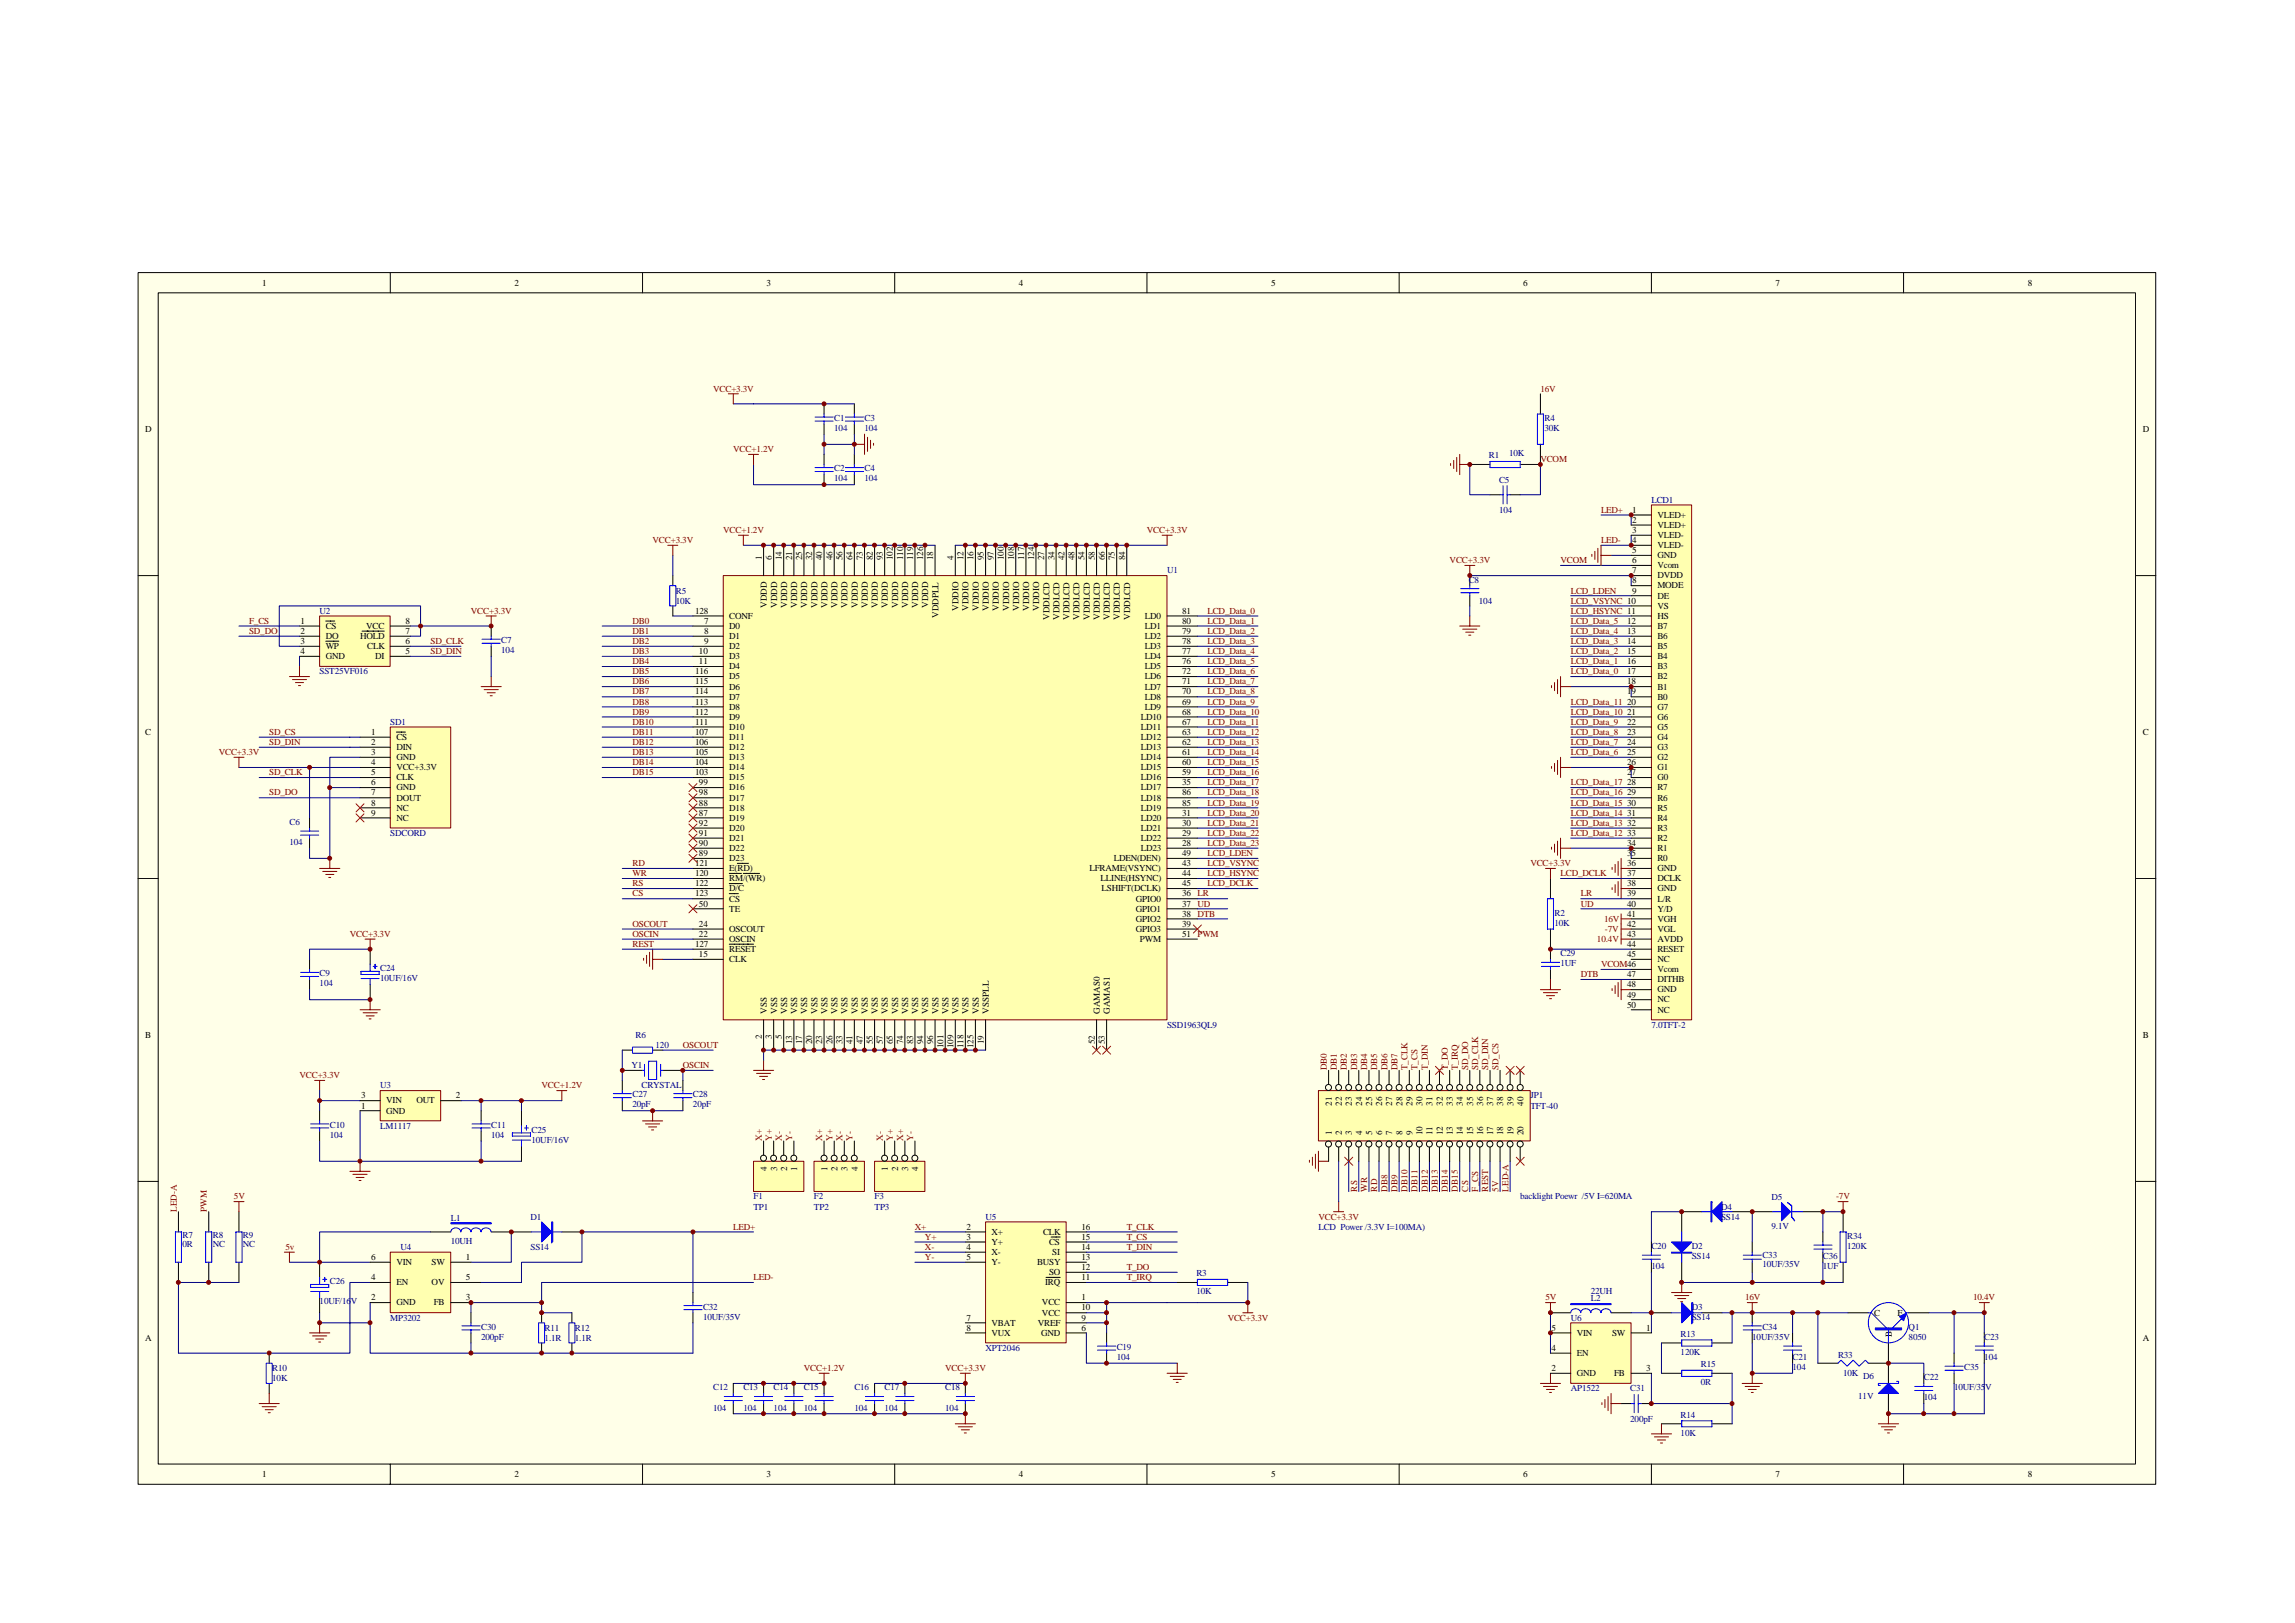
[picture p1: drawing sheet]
<svg xmlns="http://www.w3.org/2000/svg" width="420mm" height="297mm" viewBox="0 0 420 297" stroke-linecap="round" stroke-linejoin="round" font-family="sans-serif">
<defs><g id="words">
<g font-size="1.7">
<text x="48" y="52.3">1</text>
<text x="94.2" y="52.3">2</text>
<text x="140.3" y="52.3">3</text>
<text x="186.5" y="52.3">4</text>
<text x="232.7" y="52.3">5</text>
<text x="278.9" y="52.3">6</text>
<text x="325" y="52.3">7</text>
<text x="371.2" y="52.3">8</text>
<text x="26.6" y="79.1">D</text>
<text x="392.3" y="79.1">D</text>
<text x="298.8" y="93.9">1</text>
<text x="298.8" y="95.7">2</text>
<text x="303.4" y="94.8">VLED+</text>
<text x="298.8" y="97.5">3</text>
<text x="298.8" y="99.4">4</text>
<text x="298.8" y="101.2">5</text>
<text x="303.4" y="96.6">VLED+</text>
<text x="303.4" y="98.5">VLED-</text>
<text x="303.4" y="100.3">VLED-</text>
<text x="139.5" y="102.6" transform="rotate(-90 139.5 102.6)">1</text>
<text x="141.3" y="102.6" transform="rotate(-90 141.3 102.6)">6</text>
<text x="143.2" y="102.6" transform="rotate(-90 143.2 102.6)">14</text>
<text x="145" y="102.6" transform="rotate(-90 145 102.6)">21</text>
<text x="146.9" y="102.6" transform="rotate(-90 146.9 102.6)">25</text>
<text x="148.7" y="102.6" transform="rotate(-90 148.7 102.6)">32</text>
<text x="150.5" y="102.6" transform="rotate(-90 150.5 102.6)">40</text>
<text x="152.4" y="102.6" transform="rotate(-90 152.4 102.6)">46</text>
<text x="154.3" y="102.6" transform="rotate(-90 154.3 102.6)">56</text>
<text x="156.1" y="102.6" transform="rotate(-90 156.1 102.6)">64</text>
<text x="157.9" y="102.6" transform="rotate(-90 157.9 102.6)">73</text>
<text x="159.8" y="102.6" transform="rotate(-90 159.8 102.6)">82</text>
<text x="161.6" y="102.6" transform="rotate(-90 161.6 102.6)">93</text>
<text x="163.5" y="102.6" transform="rotate(-90 163.5 102.6)">102</text>
<text x="165.3" y="102.6" transform="rotate(-90 165.3 102.6)">110</text>
<text x="167.2" y="102.6" transform="rotate(-90 167.2 102.6)">119</text>
<text x="169" y="102.6" transform="rotate(-90 169 102.6)">126</text>
<text x="170.9" y="102.6" transform="rotate(-90 170.9 102.6)">18</text>
<text x="174.6" y="102.6" transform="rotate(-90 174.6 102.6)">4</text>
<text x="176.4" y="102.6" transform="rotate(-90 176.4 102.6)">12</text>
<text x="178.3" y="102.6" transform="rotate(-90 178.3 102.6)">16</text>
<text x="180.1" y="102.6" transform="rotate(-90 180.1 102.6)">95</text>
<text x="182" y="102.6" transform="rotate(-90 182 102.6)">97</text>
<text x="183.8" y="102.6" transform="rotate(-90 183.8 102.6)">100</text>
<text x="185.6" y="102.6" transform="rotate(-90 185.6 102.6)">108</text>
<text x="187.5" y="102.6" transform="rotate(-90 187.5 102.6)">117</text>
<text x="189.3" y="102.6" transform="rotate(-90 189.3 102.6)">124</text>
<text x="191.2" y="102.6" transform="rotate(-90 191.2 102.6)">27</text>
<text x="193" y="102.6" transform="rotate(-90 193 102.6)">34</text>
<text x="194.9" y="102.6" transform="rotate(-90 194.9 102.6)">42</text>
<text x="196.7" y="102.6" transform="rotate(-90 196.7 102.6)">48</text>
<text x="198.6" y="102.6" transform="rotate(-90 198.6 102.6)">54</text>
<text x="200.4" y="102.6" transform="rotate(-90 200.4 102.6)">58</text>
<text x="202.3" y="102.6" transform="rotate(-90 202.3 102.6)">66</text>
<text x="204.1" y="102.6" transform="rotate(-90 204.1 102.6)">75</text>
<text x="206" y="102.6" transform="rotate(-90 206 102.6)">84</text>
<text x="298.8" y="103.1">6</text>
<text x="298.8" y="104.9">7</text>
<text x="298.8" y="106.8">8</text>
<text x="303.4" y="102.2">GND</text>
<text x="303.4" y="104">Vcom</text>
<text x="303.4" y="105.9">DVDD</text>
<text x="303.4" y="107.7">MODE</text>
<text x="127.2" y="112.3">128</text>
<text x="133.5" y="113.2">CONF</text>
<text x="140.4" y="111.3" transform="rotate(-90 140.4 111.3)">VDDD</text>
<text x="142.2" y="111.3" transform="rotate(-90 142.2 111.3)">VDDD</text>
<text x="144.1" y="111.3" transform="rotate(-90 144.1 111.3)">VDDD</text>
<text x="145.9" y="111.3" transform="rotate(-90 145.9 111.3)">VDDD</text>
<text x="147.8" y="111.3" transform="rotate(-90 147.8 111.3)">VDDD</text>
<text x="149.6" y="111.3" transform="rotate(-90 149.6 111.3)">VDDD</text>
<text x="151.5" y="111.3" transform="rotate(-90 151.5 111.3)">VDDD</text>
<text x="153.3" y="111.3" transform="rotate(-90 153.3 111.3)">VDDD</text>
<text x="155.2" y="111.3" transform="rotate(-90 155.2 111.3)">VDDD</text>
<text x="157" y="111.3" transform="rotate(-90 157 111.3)">VDDD</text>
<text x="158.9" y="111.3" transform="rotate(-90 158.9 111.3)">VDDD</text>
<text x="160.7" y="111.3" transform="rotate(-90 160.7 111.3)">VDDD</text>
<text x="162.5" y="111.3" transform="rotate(-90 162.5 111.3)">VDDD</text>
<text x="164.4" y="111.3" transform="rotate(-90 164.4 111.3)">VDDD</text>
<text x="166.3" y="111.3" transform="rotate(-90 166.3 111.3)">VDDD</text>
<text x="168.1" y="111.3" transform="rotate(-90 168.1 111.3)">VDDD</text>
<text x="169.9" y="111.3" transform="rotate(-90 169.9 111.3)">VDDD</text>
<text x="171.8" y="113.1" transform="rotate(-90 171.8 113.1)">VDDPLL</text>
<text x="175.5" y="111.8" transform="rotate(-90 175.5 111.8)">VDDIO</text>
<text x="177.3" y="111.8" transform="rotate(-90 177.3 111.8)">VDDIO</text>
<text x="179.2" y="111.8" transform="rotate(-90 179.2 111.8)">VDDIO</text>
<text x="181" y="111.8" transform="rotate(-90 181 111.8)">VDDIO</text>
<text x="182.9" y="111.8" transform="rotate(-90 182.9 111.8)">VDDIO</text>
<text x="184.7" y="111.8" transform="rotate(-90 184.7 111.8)">VDDIO</text>
<text x="186.6" y="111.8" transform="rotate(-90 186.6 111.8)">VDDIO</text>
<text x="188.4" y="111.8" transform="rotate(-90 188.4 111.8)">VDDIO</text>
<text x="190.3" y="111.8" transform="rotate(-90 190.3 111.8)">VDDIO</text>
<text x="192.1" y="113.5" transform="rotate(-90 192.1 113.5)">VDDLCD</text>
<text x="194" y="113.5" transform="rotate(-90 194 113.5)">VDDLCD</text>
<text x="195.8" y="113.5" transform="rotate(-90 195.8 113.5)">VDDLCD</text>
<text x="197.6" y="113.5" transform="rotate(-90 197.6 113.5)">VDDLCD</text>
<text x="199.5" y="113.5" transform="rotate(-90 199.5 113.5)">VDDLCD</text>
<text x="201.3" y="113.5" transform="rotate(-90 201.3 113.5)">VDDLCD</text>
<text x="203.2" y="113.5" transform="rotate(-90 203.2 113.5)">VDDLCD</text>
<text x="205" y="113.5" transform="rotate(-90 205 113.5)">VDDLCD</text>
<text x="206.9" y="113.5" transform="rotate(-90 206.9 113.5)">VDDLCD</text>
<text x="209.6" y="113.2">LD0</text>
<text x="216.4" y="112.3">81</text>
<text x="298.8" y="108.6">9</text>
<text x="303.4" y="109.6">DE</text>
<text x="303.4" y="111.4">VS</text>
<text x="303.4" y="113.2">HS</text>
<text x="55" y="116">2</text>
<text x="55" y="117.9">3</text>
<text x="55" y="119.7">4</text>
<text x="55" y="114.2">1</text>
<text x="59.6" y="116.9">DO</text>
<text x="59.6" y="118.8">WP</text>
<text x="59.6" y="115.1">CS</text>
<text x="65.9" y="116.9">HOLD</text>
<text x="67" y="115.1">VCC</text>
<text x="67.2" y="118.8">CLK</text>
<text x="74.2" y="114.2">8</text>
<text x="74.2" y="116">7</text>
<text x="74.2" y="119.7">5</text>
<text x="74.2" y="117.9">6</text>
<text x="128" y="119.7">10</text>
<text x="128.9" y="114.2">7</text>
<text x="128.9" y="116">8</text>
<text x="128.9" y="117.9">9</text>
<text x="133.5" y="115.1">D0</text>
<text x="133.5" y="116.9">D1</text>
<text x="133.5" y="118.8">D2</text>
<text x="209.6" y="118.8">LD3</text>
<text x="209.6" y="116.9">LD2</text>
<text x="209.6" y="115.1">LD1</text>
<text x="216.4" y="119.7">77</text>
<text x="216.4" y="117.9">78</text>
<text x="216.4" y="116">79</text>
<text x="216.4" y="114.2">80</text>
<text x="297.9" y="114.2">12</text>
<text x="297.9" y="116">13</text>
<text x="297.9" y="117.9">14</text>
<text x="297.9" y="119.7">15</text>
<text x="303.4" y="115.1">B7</text>
<text x="303.4" y="116.9">B6</text>
<text x="303.4" y="118.8">B5</text>
<text x="59.6" y="120.6">GND</text>
<text x="68.7" y="120.6">DI</text>
<text x="127.2" y="125.3">115</text>
<text x="127.2" y="123.4">116</text>
<text x="128" y="121.6">11</text>
<text x="133.5" y="120.6">D3</text>
<text x="133.5" y="122.5">D4</text>
<text x="133.5" y="124.3">D5</text>
<text x="209.6" y="124.3">LD6</text>
<text x="209.6" y="122.5">LD5</text>
<text x="209.6" y="120.6">LD4</text>
<text x="216.4" y="125.3">71</text>
<text x="216.4" y="123.4">72</text>
<text x="216.4" y="121.6">76</text>
<text x="297.9" y="121.6">16</text>
<text x="297.9" y="123.4">17</text>
<text x="297.9" y="125.3">18</text>
<text x="303.4" y="120.6">B4</text>
<text x="303.4" y="122.5">B3</text>
<text x="303.4" y="124.3">B2</text>
<text x="127.2" y="130.8">112</text>
<text x="127.2" y="129">113</text>
<text x="127.2" y="127.1">114</text>
<text x="133.5" y="131.7">D9</text>
<text x="133.5" y="129.9">D8</text>
<text x="133.5" y="128">D7</text>
<text x="133.5" y="126.2">D6</text>
<text x="208.9" y="131.7">LD10</text>
<text x="209.6" y="129.9">LD9</text>
<text x="209.6" y="128">LD8</text>
<text x="209.6" y="126.2">LD7</text>
<text x="216.4" y="130.8">68</text>
<text x="216.4" y="129">69</text>
<text x="216.4" y="127.1">70</text>
<text x="297.9" y="127.1">19</text>
<text x="297.9" y="129">20</text>
<text x="297.9" y="130.8">21</text>
<text x="303.4" y="126.2">B1</text>
<text x="303.4" y="128">B0</text>
<text x="303.4" y="129.9">G7</text>
<text x="303.4" y="131.7">G6</text>
<text x="26.6" y="134.5">C</text>
<text x="67.9" y="134.5">1</text>
<text x="67.9" y="136.4">2</text>
<text x="72.6" y="135.4">CS</text>
<text x="72.6" y="137.3">DIN</text>
<text x="127.2" y="136.4">106</text>
<text x="127.2" y="134.5">107</text>
<text x="127.2" y="132.7">111</text>
<text x="133.5" y="137.3">D12</text>
<text x="133.5" y="135.4">D11</text>
<text x="133.5" y="133.6">D10</text>
<text x="208.9" y="137.3">LD13</text>
<text x="208.9" y="135.4">LD12</text>
<text x="208.9" y="133.6">LD11</text>
<text x="216.4" y="136.4">62</text>
<text x="216.4" y="134.5">63</text>
<text x="216.4" y="132.7">67</text>
<text x="297.9" y="132.7">22</text>
<text x="297.9" y="134.5">23</text>
<text x="297.9" y="136.4">24</text>
<text x="303.4" y="133.6">G5</text>
<text x="303.4" y="135.4">G4</text>
<text x="303.4" y="137.3">G3</text>
<text x="392.3" y="134.5">C</text>
<text x="67.9" y="138.2">3</text>
<text x="67.9" y="140">4</text>
<text x="67.9" y="141.9">5</text>
<text x="67.9" y="143.7">6</text>
<text x="72.6" y="139.1">GND</text>
<text x="72.6" y="141">VCC+3.3V</text>
<text x="72.6" y="142.8">CLK</text>
<text x="127.2" y="141.9">103</text>
<text x="127.2" y="140">104</text>
<text x="127.2" y="138.2">105</text>
<text x="128" y="143.7">99</text>
<text x="133.5" y="142.8">D15</text>
<text x="133.5" y="141">D14</text>
<text x="133.5" y="139.1">D13</text>
<text x="208.9" y="142.8">LD16</text>
<text x="208.9" y="141">LD15</text>
<text x="208.9" y="139.1">LD14</text>
<text x="216.4" y="143.7">35</text>
<text x="216.4" y="141.9">59</text>
<text x="216.4" y="140">60</text>
<text x="216.4" y="138.2">61</text>
<text x="297.9" y="138.2">25</text>
<text x="297.9" y="140">26</text>
<text x="297.9" y="141.9">27</text>
<text x="297.9" y="143.7">28</text>
<text x="303.4" y="139.1">G2</text>
<text x="303.4" y="141">G1</text>
<text x="303.4" y="142.8">G0</text>
<text x="67.9" y="145.6">7</text>
<text x="67.9" y="147.4">8</text>
<text x="67.9" y="149.3">9</text>
<text x="72.6" y="144.7">GND</text>
<text x="72.6" y="146.5">DOUT</text>
<text x="72.6" y="148.4">NC</text>
<text x="128" y="149.3">87</text>
<text x="128" y="147.4">88</text>
<text x="128" y="145.6">98</text>
<text x="133.5" y="148.4">D18</text>
<text x="133.5" y="146.5">D17</text>
<text x="133.5" y="144.7">D16</text>
<text x="208.9" y="144.7">LD17</text>
<text x="208.9" y="148.4">LD19</text>
<text x="208.9" y="146.5">LD18</text>
<text x="216.4" y="149.3">31</text>
<text x="216.4" y="147.4">85</text>
<text x="216.4" y="145.6">86</text>
<text x="297.9" y="145.6">29</text>
<text x="297.9" y="147.4">30</text>
<text x="297.9" y="149.3">31</text>
<text x="303.4" y="144.7">R7</text>
<text x="303.4" y="146.5">R6</text>
<text x="303.4" y="148.4">R5</text>
<text x="72.6" y="150.2">NC</text>
<text x="128" y="154.8">90</text>
<text x="128" y="153">91</text>
<text x="128" y="151.1">92</text>
<text x="133.5" y="150.2">D19</text>
<text x="133.5" y="155.8">D22</text>
<text x="133.5" y="153.9">D21</text>
<text x="133.5" y="152.1">D20</text>
<text x="208.9" y="155.8">LD23</text>
<text x="208.9" y="153.9">LD22</text>
<text x="208.9" y="152.1">LD21</text>
<text x="208.9" y="150.2">LD20</text>
<text x="216.4" y="154.8">28</text>
<text x="216.4" y="153">29</text>
<text x="216.4" y="151.1">30</text>
<text x="297.9" y="151.1">32</text>
<text x="297.9" y="153">33</text>
<text x="297.9" y="154.8">34</text>
<text x="303.4" y="150.2">R4</text>
<text x="303.4" y="152.1">R3</text>
<text x="303.4" y="153.9">R2</text>
<text x="303.4" y="155.8">R1</text>
<text x="127.2" y="160.4">120</text>
<text x="127.2" y="158.5">121</text>
<text x="128" y="156.7">89</text>
<text x="133.5" y="157.6">D23</text>
<text x="133.5" y="161.3">RM/(WR)</text>
<text x="133.5" y="159.4">E(RD)</text>
<text x="199.4" y="159.4">LFRAME(VSYNC)</text>
<text x="201.5" y="161.3">LLINE(HSYNC)</text>
<text x="203.9" y="157.6">LDEN(DEN)</text>
<text x="216.4" y="160.4">44</text>
<text x="216.4" y="158.5">43</text>
<text x="216.4" y="156.7">49</text>
<text x="297.9" y="156.7">35</text>
<text x="297.9" y="158.5">36</text>
<text x="297.9" y="160.4">37</text>
<text x="303.4" y="157.6">R0</text>
<text x="303.4" y="159.4">GND</text>
<text x="303.4" y="161.3">DCLK</text>
<text x="127.2" y="162.2">122</text>
<text x="127.2" y="164.1">123</text>
<text x="128" y="165.9">50</text>
<text x="133.5" y="166.8">TE</text>
<text x="133.5" y="163.2">D/C</text>
<text x="133.5" y="165">CS</text>
<text x="201.7" y="163.2">LSHIFT(DCLK)</text>
<text x="208" y="165">GPIO0</text>
<text x="208" y="166.8">GPIO1</text>
<text x="216.4" y="164.1">36 LR</text>
<text x="216.4" y="165.9">37 UD</text>
<text x="216.4" y="167.8">38 DTB</text>
<text x="216.4" y="162.2">45</text>
<text x="297.9" y="162.2">38</text>
<text x="297.9" y="164.1">39</text>
<text x="297.9" y="165.9">40</text>
<text x="297.9" y="167.8">41</text>
<text x="303.4" y="163.2">GND</text>
<text x="303.4" y="165">L/R</text>
<text x="303.4" y="166.8">Y/D</text>
<text x="127.2" y="173.3">127</text>
<text x="128" y="171.5">22</text>
<text x="128" y="169.6">24</text>
<text x="133.5" y="172.4">OSCIN</text>
<text x="133.5" y="170.5">OSCOUT</text>
<text x="208" y="168.7">GPIO2</text>
<text x="208" y="170.5">GPIO3</text>
<text x="208.7" y="172.4">PWM</text>
<text x="216.4" y="171.5">51 PWM</text>
<text x="216.4" y="169.6">39</text>
<text x="297.9" y="169.6">42</text>
<text x="297.9" y="171.5">43</text>
<text x="297.9" y="173.3">44</text>
<text x="303.4" y="168.7">VGH</text>
<text x="303.4" y="170.5">VGL</text>
<text x="303.4" y="172.4">AVDD</text>
<text x="128" y="175.2">15</text>
<text x="133.5" y="176.1">CLK</text>
<text x="133.5" y="174.2">RESET</text>
<text x="297.9" y="175.2">45</text>
<text x="297.9" y="178.9">47</text>
<text x="303.4" y="174.2">RESET</text>
<text x="303.4" y="176.1">NC</text>
<text x="303.4" y="177.9">Vcom</text>
<text x="303.4" y="179.8">DITHB</text>
<text x="140.4" y="185.5" transform="rotate(-90 140.4 185.5)">VSS</text>
<text x="142.2" y="185.5" transform="rotate(-90 142.2 185.5)">VSS</text>
<text x="144.1" y="185.5" transform="rotate(-90 144.1 185.5)">VSS</text>
<text x="145.9" y="185.5" transform="rotate(-90 145.9 185.5)">VSS</text>
<text x="147.8" y="185.5" transform="rotate(-90 147.8 185.5)">VSS</text>
<text x="149.6" y="185.5" transform="rotate(-90 149.6 185.5)">VSS</text>
<text x="151.5" y="185.5" transform="rotate(-90 151.5 185.5)">VSS</text>
<text x="153.3" y="185.5" transform="rotate(-90 153.3 185.5)">VSS</text>
<text x="155.2" y="185.5" transform="rotate(-90 155.2 185.5)">VSS</text>
<text x="157" y="185.5" transform="rotate(-90 157 185.5)">VSS</text>
<text x="158.9" y="185.5" transform="rotate(-90 158.9 185.5)">VSS</text>
<text x="160.7" y="185.5" transform="rotate(-90 160.7 185.5)">VSS</text>
<text x="162.5" y="185.5" transform="rotate(-90 162.5 185.5)">VSS</text>
<text x="164.4" y="185.5" transform="rotate(-90 164.4 185.5)">VSS</text>
<text x="166.3" y="185.5" transform="rotate(-90 166.3 185.5)">VSS</text>
<text x="168.1" y="185.5" transform="rotate(-90 168.1 185.5)">VSS</text>
<text x="169.9" y="185.5" transform="rotate(-90 169.9 185.5)">VSS</text>
<text x="171.8" y="185.5" transform="rotate(-90 171.8 185.5)">VSS</text>
<text x="173.6" y="185.5" transform="rotate(-90 173.6 185.5)">VSS</text>
<text x="175.5" y="185.5" transform="rotate(-90 175.5 185.5)">VSS</text>
<text x="177.3" y="185.5" transform="rotate(-90 177.3 185.5)">VSS</text>
<text x="179.2" y="185.5" transform="rotate(-90 179.2 185.5)">VSS</text>
<text x="181" y="185.5" transform="rotate(-90 181 185.5)">VSSPLL</text>
<text x="201.3" y="185.5" transform="rotate(-90 201.3 185.5)">GAMAS0</text>
<text x="203.2" y="185.5" transform="rotate(-90 203.2 185.5)">GAMAS1</text>
<text x="297.9" y="180.7">48</text>
<text x="297.9" y="182.6">49</text>
<text x="297.9" y="184.4">50</text>
<text x="303.4" y="181.6">GND</text>
<text x="303.4" y="183.5">NC</text>
<text x="303.4" y="185.3">NC</text>
<text x="26.6" y="189.9">B</text>
<text x="139.5" y="190.2" transform="rotate(-90 139.5 190.2)">2</text>
<text x="141.3" y="190.2" transform="rotate(-90 141.3 190.2)">3</text>
<text x="143.2" y="190.2" transform="rotate(-90 143.2 190.2)">5</text>
<text x="145" y="191.1" transform="rotate(-90 145 191.1)">13</text>
<text x="146.9" y="191.1" transform="rotate(-90 146.9 191.1)">17</text>
<text x="148.7" y="191.1" transform="rotate(-90 148.7 191.1)">20</text>
<text x="150.5" y="191.1" transform="rotate(-90 150.5 191.1)">23</text>
<text x="152.4" y="191.1" transform="rotate(-90 152.4 191.1)">26</text>
<text x="154.3" y="191.1" transform="rotate(-90 154.3 191.1)">33</text>
<text x="156.1" y="191.1" transform="rotate(-90 156.1 191.1)">41</text>
<text x="157.9" y="191.1" transform="rotate(-90 157.9 191.1)">47</text>
<text x="159.8" y="191.1" transform="rotate(-90 159.8 191.1)">55</text>
<text x="161.6" y="191.1" transform="rotate(-90 161.6 191.1)">57</text>
<text x="163.5" y="191.1" transform="rotate(-90 163.5 191.1)">65</text>
<text x="165.3" y="191.1" transform="rotate(-90 165.3 191.1)">74</text>
<text x="167.2" y="191.1" transform="rotate(-90 167.2 191.1)">83</text>
<text x="169" y="191.1" transform="rotate(-90 169 191.1)">94</text>
<text x="170.9" y="191.1" transform="rotate(-90 170.9 191.1)">96</text>
<text x="172.7" y="191.8" transform="rotate(-90 172.7 191.8)">101</text>
<text x="174.6" y="191.8" transform="rotate(-90 174.6 191.8)">109</text>
<text x="176.4" y="191.8" transform="rotate(-90 176.4 191.8)">118</text>
<text x="178.3" y="191.8" transform="rotate(-90 178.3 191.8)">125</text>
<text x="180.1" y="191.1" transform="rotate(-90 180.1 191.1)">19</text>
<text x="200.4" y="191.1" transform="rotate(-90 200.4 191.1)">52</text>
<text x="202.3" y="191.1" transform="rotate(-90 202.3 191.1)">53</text>
<text x="392.3" y="189.9">B</text>
<text x="66.1" y="201">3</text>
<text x="66.1" y="202.9">1</text>
<text x="70.7" y="202">VIN</text>
<text x="70.7" y="203.8">GND</text>
<text x="76.3" y="202">OUT</text>
<text x="83.4" y="201">2</text>
<text x="243.8" y="202.4" transform="rotate(-90 243.8 202.4)">21</text>
<text x="245.7" y="202.4" transform="rotate(-90 245.7 202.4)">22</text>
<text x="247.5" y="202.4" transform="rotate(-90 247.5 202.4)">23</text>
<text x="249.4" y="202.4" transform="rotate(-90 249.4 202.4)">24</text>
<text x="251.2" y="202.4" transform="rotate(-90 251.2 202.4)">25</text>
<text x="253.1" y="202.4" transform="rotate(-90 253.1 202.4)">26</text>
<text x="254.9" y="202.4" transform="rotate(-90 254.9 202.4)">27</text>
<text x="256.8" y="202.4" transform="rotate(-90 256.8 202.4)">28</text>
<text x="258.6" y="202.4" transform="rotate(-90 258.6 202.4)">29</text>
<text x="260.4" y="202.4" transform="rotate(-90 260.4 202.4)">30</text>
<text x="262.3" y="202.4" transform="rotate(-90 262.3 202.4)">31</text>
<text x="264.1" y="202.4" transform="rotate(-90 264.1 202.4)">32</text>
<text x="266" y="202.4" transform="rotate(-90 266 202.4)">33</text>
<text x="267.8" y="202.4" transform="rotate(-90 267.8 202.4)">34</text>
<text x="269.7" y="202.4" transform="rotate(-90 269.7 202.4)">35</text>
<text x="271.5" y="202.4" transform="rotate(-90 271.5 202.4)">36</text>
<text x="273.4" y="202.4" transform="rotate(-90 273.4 202.4)">37</text>
<text x="275.2" y="202.4" transform="rotate(-90 275.2 202.4)">38</text>
<text x="277.1" y="202.4" transform="rotate(-90 277.1 202.4)">39</text>
<text x="278.9" y="202.4" transform="rotate(-90 278.9 202.4)">40</text>
<text x="243.8" y="207.7" transform="rotate(-90 243.8 207.7)">1</text>
<text x="245.7" y="207.7" transform="rotate(-90 245.7 207.7)">2</text>
<text x="247.5" y="207.7" transform="rotate(-90 247.5 207.7)">3</text>
<text x="249.4" y="207.7" transform="rotate(-90 249.4 207.7)">4</text>
<text x="251.2" y="207.7" transform="rotate(-90 251.2 207.7)">5</text>
<text x="253.1" y="207.7" transform="rotate(-90 253.1 207.7)">6</text>
<text x="254.9" y="207.7" transform="rotate(-90 254.9 207.7)">7</text>
<text x="256.8" y="207.7" transform="rotate(-90 256.8 207.7)">8</text>
<text x="258.6" y="207.7" transform="rotate(-90 258.6 207.7)">9</text>
<text x="260.4" y="207.7" transform="rotate(-90 260.4 207.7)">10</text>
<text x="262.3" y="207.7" transform="rotate(-90 262.3 207.7)">11</text>
<text x="264.1" y="207.7" transform="rotate(-90 264.1 207.7)">12</text>
<text x="266" y="207.7" transform="rotate(-90 266 207.7)">13</text>
<text x="267.8" y="207.7" transform="rotate(-90 267.8 207.7)">14</text>
<text x="269.7" y="207.7" transform="rotate(-90 269.7 207.7)">15</text>
<text x="271.5" y="207.7" transform="rotate(-90 271.5 207.7)">16</text>
<text x="273.4" y="207.7" transform="rotate(-90 273.4 207.7)">17</text>
<text x="275.2" y="207.7" transform="rotate(-90 275.2 207.7)">18</text>
<text x="277.1" y="207.7" transform="rotate(-90 277.1 207.7)">19</text>
<text x="278.9" y="207.7" transform="rotate(-90 278.9 207.7)">20</text>
<text x="140.4" y="214.4" transform="rotate(-90 140.4 214.4)">4</text>
<text x="142.2" y="214.4" transform="rotate(-90 142.2 214.4)">3</text>
<text x="144.1" y="214.4" transform="rotate(-90 144.1 214.4)">2</text>
<text x="145.9" y="214.4" transform="rotate(-90 145.9 214.4)">1</text>
<text x="151.5" y="214.4" transform="rotate(-90 151.5 214.4)">1</text>
<text x="153.3" y="214.4" transform="rotate(-90 153.3 214.4)">2</text>
<text x="155.2" y="214.4" transform="rotate(-90 155.2 214.4)">3</text>
<text x="157" y="214.4" transform="rotate(-90 157 214.4)">4</text>
<text x="162.5" y="214.4" transform="rotate(-90 162.5 214.4)">1</text>
<text x="164.4" y="214.4" transform="rotate(-90 164.4 214.4)">2</text>
<text x="166.3" y="214.4" transform="rotate(-90 166.3 214.4)">3</text>
<text x="168.1" y="214.4" transform="rotate(-90 168.1 214.4)">4</text>
<text x="176.9" y="225.1">2</text>
<text x="176.9" y="226.9">3</text>
<text x="181.5" y="226">X+</text>
<text x="181.5" y="227.8">Y+</text>
<text x="191" y="226">CLK</text>
<text x="192.1" y="227.8">CS</text>
<text x="198" y="226.9">15</text>
<text x="198" y="225.1">16</text>
<text x="67.9" y="230.6">6</text>
<text x="72.6" y="231.5">VIN</text>
<text x="79" y="231.5">SW</text>
<text x="85.3" y="230.6">1</text>
<text x="176.9" y="228.7">4</text>
<text x="176.9" y="230.6">5</text>
<text x="181.5" y="229.7">X-</text>
<text x="181.5" y="231.5">Y-</text>
<text x="189.9" y="231.5">BUSY</text>
<text x="192.1" y="233.4">SO</text>
<text x="192.6" y="229.7">SI</text>
<text x="198" y="228.7">14</text>
<text x="198" y="230.6">13</text>
<text x="198" y="232.5">12</text>
<text x="67.9" y="238">2</text>
<text x="67.9" y="234.3">4</text>
<text x="72.6" y="238.9">GND</text>
<text x="72.6" y="235.2">EN</text>
<text x="79" y="235.2">OV</text>
<text x="79.4" y="238.9">FB</text>
<text x="85.3" y="234.3">5</text>
<text x="85.3" y="238">3</text>
<text x="190.8" y="238.9">VCC</text>
<text x="191.3" y="235.2">IRQ</text>
<text x="198" y="234.3">11</text>
<text x="198" y="238">1</text>
<text x="198" y="239.8">10</text>
<text x="26.6" y="245.4">A</text>
<text x="176.9" y="241.7">7</text>
<text x="176.9" y="243.5">8</text>
<text x="181.5" y="242.6">VBAT</text>
<text x="181.5" y="244.5">VUX</text>
<text x="190" y="242.6">VREF</text>
<text x="190.6" y="244.5">GND</text>
<text x="190.8" y="240.8">VCC</text>
<text x="198" y="243.5">6</text>
<text x="198" y="241.7">9</text>
<text x="284" y="243.5">5</text>
<text x="288.7" y="244.5">VIN</text>
<text x="295.1" y="244.5">SW</text>
<text x="301.4" y="243.5">1</text>
<text x="343.1" y="240.8">C</text>
<text x="346.3" y="244.7" transform="rotate(-90 346.3 244.7)">B</text>
<text x="347.4" y="240.8">E</text>
<text x="392.3" y="245.4">A</text>
<text x="284" y="250.9">2</text>
<text x="284" y="247.2">4</text>
<text x="288.7" y="251.9">GND</text>
<text x="288.7" y="248.2">EN</text>
<text x="295.5" y="251.9">FB</text>
<text x="301.4" y="250.9">3</text>
<text x="48" y="270.3">1</text>
<text x="94.2" y="270.3">2</text>
<text x="140.3" y="270.3">3</text>
<text x="186.5" y="270.3">4</text>
<text x="232.7" y="270.3">5</text>
<text x="278.9" y="270.3">6</text>
<text x="325" y="270.3">7</text>
<text x="371.2" y="270.3">8</text>
</g>
<g font-size="1.7" fill="#800000">
<text x="130.6" y="71.7">VCC+3.3V</text>
<text x="282" y="71.7">16V</text>
<text x="134.2" y="82.8">VCC+1.2V</text>
<text x="282" y="84.6">VCOM</text>
<text x="293.1" y="93.9">LED+</text>
<text x="119.5" y="99.4">VCC+3.3V</text>
<text x="132.4" y="97.5">VCC+1.2V</text>
<text x="210" y="97.5">VCC+3.3V</text>
<text x="293.1" y="99.4">LED-</text>
<text x="265.4" y="103.1">VCC+3.3V</text>
<text x="285.7" y="103.1">VCOM</text>
<text x="86.2" y="112.3">VCC+3.3V</text>
<text x="221.1" y="112.3">LCD_Data_0</text>
<text x="287.6" y="112.3">LCD_HSYNC 11</text>
<text x="287.6" y="110.5">LCD_VSYNC 10</text>
<text x="287.6" y="108.6">LCD_LDEN</text>
<text x="45.6" y="116">SD_DO</text>
<text x="45.6" y="114.2">F_CS</text>
<text x="78.8" y="117.9">SD_CLK</text>
<text x="78.8" y="119.7">SD_DIN</text>
<text x="115.8" y="114.2">DB0</text>
<text x="115.8" y="116">DB1</text>
<text x="115.8" y="117.9">DB2</text>
<text x="115.8" y="119.7">DB3</text>
<text x="221.1" y="114.2">LCD_Data_1</text>
<text x="221.1" y="116">LCD_Data_2</text>
<text x="221.1" y="117.9">LCD_Data_3</text>
<text x="221.1" y="119.7">LCD_Data_4</text>
<text x="287.6" y="119.7">LCD_Data_2</text>
<text x="287.6" y="117.9">LCD_Data_3</text>
<text x="287.6" y="116">LCD_Data_4</text>
<text x="287.6" y="114.2">LCD_Data_5</text>
<text x="115.8" y="121.6">DB4</text>
<text x="115.8" y="123.4">DB5</text>
<text x="115.8" y="125.3">DB6</text>
<text x="221.1" y="121.6">LCD_Data_5</text>
<text x="221.1" y="123.4">LCD_Data_6</text>
<text x="221.1" y="125.3">LCD_Data_7</text>
<text x="287.6" y="123.4">LCD_Data_0</text>
<text x="287.6" y="121.6">LCD_Data_1</text>
<text x="115.8" y="127.1">DB7</text>
<text x="115.8" y="129">DB8</text>
<text x="115.8" y="130.8">DB9</text>
<text x="221.1" y="127.1">LCD_Data_8</text>
<text x="221.1" y="129">LCD_Data_9</text>
<text x="221.1" y="130.8">LCD_Data_10</text>
<text x="287.6" y="130.8">LCD_Data_10</text>
<text x="287.6" y="129">LCD_Data_11</text>
<text x="49.3" y="134.5">SD_CS</text>
<text x="49.3" y="136.4">SD_DIN</text>
<text x="115.8" y="132.7">DB10</text>
<text x="115.8" y="134.5">DB11</text>
<text x="115.8" y="136.4">DB12</text>
<text x="221.1" y="132.7">LCD_Data_11</text>
<text x="221.1" y="134.5">LCD_Data_12</text>
<text x="221.1" y="136.4">LCD_Data_13</text>
<text x="287.6" y="136.4">LCD_Data_7</text>
<text x="287.6" y="134.5">LCD_Data_8</text>
<text x="287.6" y="132.7">LCD_Data_9</text>
<text x="40.1" y="138.2">VCC+3.3V</text>
<text x="49.3" y="141.9">SD_CLK</text>
<text x="115.8" y="138.2">DB13</text>
<text x="115.8" y="140">DB14</text>
<text x="115.8" y="141.9">DB15</text>
<text x="221.1" y="138.2">LCD_Data_14</text>
<text x="221.1" y="140">LCD_Data_15</text>
<text x="221.1" y="141.9">LCD_Data_16</text>
<text x="221.1" y="143.7">LCD_Data_17</text>
<text x="287.6" y="138.2">LCD_Data_6</text>
<text x="287.6" y="143.7">LCD_Data_17</text>
<text x="49.3" y="145.6">SD_DO</text>
<text x="221.1" y="145.6">LCD_Data_18</text>
<text x="221.1" y="147.4">LCD_Data_19</text>
<text x="221.1" y="149.3">LCD_Data_20</text>
<text x="287.6" y="149.3">LCD_Data_14</text>
<text x="287.6" y="147.4">LCD_Data_15</text>
<text x="287.6" y="145.6">LCD_Data_16</text>
<text x="221.1" y="151.1">LCD_Data_21</text>
<text x="221.1" y="153">LCD_Data_22</text>
<text x="221.1" y="154.8">LCD_Data_23</text>
<text x="287.6" y="153">LCD_Data_12</text>
<text x="287.6" y="151.1">LCD_Data_13</text>
<text x="115.8" y="158.5">RD</text>
<text x="115.8" y="160.4">WR</text>
<text x="221.1" y="156.7">LCD_LDEN</text>
<text x="221.1" y="158.5">LCD_VSYNC</text>
<text x="221.1" y="160.4">LCD_HSYNC</text>
<text x="280.2" y="158.5">VCC+3.3V</text>
<text x="285.7" y="160.4">LCD_DCLK</text>
<text x="115.8" y="162.2">RS</text>
<text x="115.8" y="164.1">CS</text>
<text x="221.1" y="162.2">LCD_DCLK</text>
<text x="289.4" y="164.1">LR</text>
<text x="289.4" y="165.9">UD</text>
<text x="64.1" y="171.5">VCC+3.3V</text>
<text x="115.8" y="173.3">REST</text>
<text x="115.8" y="169.6">OSCOUT</text>
<text x="115.8" y="171.5">OSCIN</text>
<text x="292.4" y="172.4">10.4V</text>
<text x="293.7" y="168.7">16V</text>
<text x="293.8" y="170.5">-7V</text>
<text x="289.4" y="178.9">DTB</text>
<text x="293.1" y="177">VCOM46</text>
<text x="125" y="191.8">OSCOUT</text>
<text x="54.8" y="197.3">VCC+3.3V</text>
<text x="125" y="195.5">OSCIN</text>
<text x="242.9" y="195.9" transform="rotate(-90 242.9 195.9)">DB0</text>
<text x="244.8" y="195.9" transform="rotate(-90 244.8 195.9)">DB1</text>
<text x="246.6" y="195.9" transform="rotate(-90 246.6 195.9)">DB2</text>
<text x="248.4" y="195.9" transform="rotate(-90 248.4 195.9)">DB3</text>
<text x="250.3" y="195.9" transform="rotate(-90 250.3 195.9)">DB4</text>
<text x="252.1" y="195.9" transform="rotate(-90 252.1 195.9)">DB5</text>
<text x="254" y="195.9" transform="rotate(-90 254 195.9)">DB6</text>
<text x="255.8" y="195.9" transform="rotate(-90 255.8 195.9)">DB7</text>
<text x="257.7" y="195.9" transform="rotate(-90 257.7 195.9)">T_CLK</text>
<text x="259.5" y="195.9" transform="rotate(-90 259.5 195.9)">T_CS</text>
<text x="261.4" y="195.9" transform="rotate(-90 261.4 195.9)">T_DIN</text>
<text x="265.1" y="195.9" transform="rotate(-90 265.1 195.9)">T_DO</text>
<text x="266.9" y="195.9" transform="rotate(-90 266.9 195.9)">T_IRQ</text>
<text x="268.8" y="195.9" transform="rotate(-90 268.8 195.9)">SD_DO</text>
<text x="270.6" y="195.9" transform="rotate(-90 270.6 195.9)">SD_CLK</text>
<text x="272.4" y="195.9" transform="rotate(-90 272.4 195.9)">SD_DIN</text>
<text x="274.3" y="195.9" transform="rotate(-90 274.3 195.9)">SD_CS</text>
<text x="99.2" y="199.2">VCC+1.2V</text>
<text x="139.5" y="208.8" transform="rotate(-90 139.5 208.8)">X+</text>
<text x="141.3" y="208.8" transform="rotate(-90 141.3 208.8)">Y+</text>
<text x="143.2" y="208.8" transform="rotate(-90 143.2 208.8)">X-</text>
<text x="145" y="208.8" transform="rotate(-90 145 208.8)">Y-</text>
<text x="150.5" y="208.8" transform="rotate(-90 150.5 208.8)">X+</text>
<text x="152.4" y="208.8" transform="rotate(-90 152.4 208.8)">Y+</text>
<text x="154.3" y="208.8" transform="rotate(-90 154.3 208.8)">X-</text>
<text x="156.1" y="208.8" transform="rotate(-90 156.1 208.8)">Y-</text>
<text x="161.6" y="208.8" transform="rotate(-90 161.6 208.8)">X-</text>
<text x="163.5" y="208.8" transform="rotate(-90 163.5 208.8)">Y+</text>
<text x="165.3" y="208.8" transform="rotate(-90 165.3 208.8)">X+</text>
<text x="167.2" y="208.8" transform="rotate(-90 167.2 208.8)">Y-</text>
<text x="32.4" y="221.8" transform="rotate(-90 32.4 221.8)">LED-A</text>
<text x="37.9" y="221.8" transform="rotate(-90 37.9 221.8)">PWM</text>
<text x="42.8" y="219.5">5V</text>
<text x="248.4" y="218.1" transform="rotate(-90 248.4 218.1)">RS</text>
<text x="250.3" y="218.1" transform="rotate(-90 250.3 218.1)">WR</text>
<text x="252.1" y="218.1" transform="rotate(-90 252.1 218.1)">RD</text>
<text x="254" y="218.1" transform="rotate(-90 254 218.1)">DB8</text>
<text x="255.8" y="218.1" transform="rotate(-90 255.8 218.1)">DB9</text>
<text x="257.7" y="218.1" transform="rotate(-90 257.7 218.1)">DB10</text>
<text x="259.5" y="218.1" transform="rotate(-90 259.5 218.1)">DB11</text>
<text x="261.4" y="218.1" transform="rotate(-90 261.4 218.1)">DB12</text>
<text x="263.2" y="218.1" transform="rotate(-90 263.2 218.1)">DB13</text>
<text x="265.1" y="218.1" transform="rotate(-90 265.1 218.1)">DB14</text>
<text x="266.9" y="218.1" transform="rotate(-90 266.9 218.1)">DB15</text>
<text x="268.8" y="218.1" transform="rotate(-90 268.8 218.1)">CS</text>
<text x="270.6" y="218.1" transform="rotate(-90 270.6 218.1)">F_CS</text>
<text x="272.4" y="218.1" transform="rotate(-90 272.4 218.1)">REST</text>
<text x="274.3" y="218.1" transform="rotate(-90 274.3 218.1)">5V</text>
<text x="276.2" y="218.1" transform="rotate(-90 276.2 218.1)">LED-A</text>
<text x="336.1" y="219.5">-7V</text>
<text x="134.2" y="225.1">LED+</text>
<text x="167.5" y="225.1">X+</text>
<text x="169.3" y="226.9">Y+</text>
<text x="206.3" y="225.1">T_CLK</text>
<text x="206.3" y="226.9">T_CS</text>
<text x="241.4" y="223.2">VCC+3.3V</text>
<text x="52.2" y="228.7">5v</text>
<text x="169.3" y="228.7">X-</text>
<text x="169.3" y="230.6">Y-</text>
<text x="206.3" y="228.7">T_DIN</text>
<text x="206.3" y="232.5">T_DO</text>
<text x="138" y="234.3">LED-</text>
<text x="206.3" y="234.3">T_IRQ</text>
<text x="282.9" y="238">5V</text>
<text x="319.5" y="238">16V</text>
<text x="361.2" y="238">10.4V</text>
<text x="224.8" y="241.7">VCC+3.3V</text>
<text x="147.2" y="250.9">VCC+1.2V</text>
<text x="173" y="250.9">VCC+3.3V</text>
</g>
<g font-size="1.7" fill="#000080">
<text x="152.7" y="77">C1</text>
<text x="158.3" y="77">C3</text>
<text x="282.8" y="77">R4</text>
<text x="152.7" y="78.9">104</text>
<text x="158.3" y="78.9">104</text>
<text x="272.6" y="83.9">R1</text>
<text x="276.3" y="83.5">10K</text>
<text x="282.8" y="78.9">30K</text>
<text x="152.7" y="86.3">C2</text>
<text x="152.7" y="88.1">104</text>
<text x="158.3" y="86.3">C4</text>
<text x="158.3" y="88.1">104</text>
<text x="274.4" y="88.3">C5</text>
<text x="274.4" y="93.9">104</text>
<text x="302.3" y="92">LCD1</text>
<text x="213.7" y="104.9">U1</text>
<text x="268.9" y="106.8">C8</text>
<text x="58.5" y="112.3">U2</text>
<text x="123.7" y="108.6">R5</text>
<text x="123.7" y="110.5">10K</text>
<text x="270.8" y="110.5">104</text>
<text x="91.8" y="117.7">C7</text>
<text x="91.8" y="119.5">104</text>
<text x="58.5" y="123.4">SST25VF016</text>
<text x="71.4" y="132.7">SD1</text>
<text x="53" y="151">C6</text>
<text x="53" y="154.6">104</text>
<text x="71.4" y="153">SDCORD</text>
<text x="284.6" y="167.6">R2</text>
<text x="284.6" y="169.4">10K</text>
<text x="58.5" y="178.7">C9</text>
<text x="69.6" y="177.8">C24</text>
<text x="69.6" y="179.6">10UF/16V</text>
<text x="285.7" y="175">C29</text>
<text x="285.7" y="176.8">1UF</text>
<text x="58.5" y="180.5">104</text>
<text x="116.3" y="189.9">R6</text>
<text x="120" y="191.8">120</text>
<text x="213.7" y="188.1">SSD1963QL9</text>
<text x="302.3" y="188.1">7.0TFT-2</text>
<text x="115.6" y="195.5">Y1</text>
<text x="69.6" y="199.2">U3</text>
<text x="115.8" y="200.9">C27</text>
<text x="115.8" y="202.7">20pF</text>
<text x="117.4" y="199.2">CRYSTAL</text>
<text x="126.9" y="200.9">C28</text>
<text x="126.9" y="202.7">20pF</text>
<text x="280.2" y="201">JP1</text>
<text x="280.2" y="202.9">TFT-40</text>
<text x="60.4" y="206.4">C10</text>
<text x="60.4" y="208.2">104</text>
<text x="69.6" y="206.6">LM1117</text>
<text x="89.9" y="206.4">C11</text>
<text x="89.9" y="208.2">104</text>
<text x="97.3" y="207.3">C25</text>
<text x="97.3" y="209.2">10UF/16V</text>
<text x="138" y="219.5">F1</text>
<text x="138" y="221.4">TP1</text>
<text x="149" y="219.5">F2</text>
<text x="149" y="221.4">TP2</text>
<text x="160.1" y="219.5">F3</text>
<text x="160.1" y="221.4">TP3</text>
<text x="278.3" y="219.5">backlight Poewr /5V I=620MA</text>
<text x="315.1" y="221.4">D4</text>
<text x="324.3" y="219.7">D5</text>
<text x="33.4" y="226.5">R7</text>
<text x="39" y="226.5">R8</text>
<text x="44.5" y="226.5">R9</text>
<text x="82.5" y="223.4">L1</text>
<text x="82.5" y="227.6">10UH</text>
<text x="97.1" y="223.2">D1</text>
<text x="180.4" y="223.2">U5</text>
<text x="241.4" y="225.1">LCD Power /3.3V I=100MA)</text>
<text x="315.1" y="223.2">SS14</text>
<text x="324.3" y="224.9">9.1V</text>
<text x="338.2" y="226.7">R34</text>
<text x="33.4" y="228.2">0R</text>
<text x="39" y="228.2">NC</text>
<text x="44.5" y="228.2">NC</text>
<text x="73.3" y="228.7">U4</text>
<text x="97.1" y="228.7">SS14</text>
<text x="219" y="233.6">R3</text>
<text x="302.3" y="228.6">C20</text>
<text x="302.3" y="232.3">104</text>
<text x="309.7" y="228.6">D2</text>
<text x="309.7" y="230.4">SS14</text>
<text x="322.7" y="230.2">C33</text>
<text x="322.7" y="231.9">10UF/35V</text>
<text x="333.7" y="230.4">C36</text>
<text x="333.7" y="232.3">1UF</text>
<text x="338.2" y="228.6">120K</text>
<text x="58.5" y="238.7">10UF/16V</text>
<text x="60.4" y="235">C26</text>
<text x="128.7" y="239.7">C32</text>
<text x="219" y="236.9">10K</text>
<text x="291.2" y="238.2">L2</text>
<text x="291.2" y="236.9">22UH</text>
<text x="309.7" y="239.7">D3</text>
<text x="71.4" y="241.7">MP3202</text>
<text x="88.1" y="243.4">C30</text>
<text x="88.1" y="245.2">200pF</text>
<text x="99.7" y="243.5">R11</text>
<text x="99.7" y="245.4">1.1R</text>
<text x="105.3" y="243.5">R12</text>
<text x="105.3" y="245.4">1.1R</text>
<text x="128.7" y="241.5">10UF/35V</text>
<text x="287.6" y="241.7">U6</text>
<text x="307.7" y="244.6">R13</text>
<text x="309.7" y="241.5">SS14</text>
<text x="320.8" y="245.2">10UF/35V</text>
<text x="322.7" y="243.4">C34</text>
<text x="349.4" y="243.4">Q1</text>
<text x="349.4" y="245.2">8050</text>
<text x="363.3" y="245.2">C23</text>
<text x="49.8" y="250.9">R10</text>
<text x="180.4" y="247.2">XPT2046</text>
<text x="204.4" y="247.1">C19</text>
<text x="204.4" y="248.9">104</text>
<text x="307.7" y="248">120K</text>
<text x="311.4" y="250.2">R15</text>
<text x="328.2" y="248.9">C21</text>
<text x="328.2" y="250.7">104</text>
<text x="336.5" y="248.5">R33</text>
<text x="337.4" y="251.9">10K</text>
<text x="359.6" y="250.7">C35</text>
<text x="363.3" y="248.9">104</text>
<text x="49.8" y="252.8">10K</text>
<text x="130.6" y="254.4">C12</text>
<text x="136.1" y="254.4">C13</text>
<text x="141.6" y="254.4">C14</text>
<text x="147.2" y="254.4">C15</text>
<text x="156.4" y="254.4">C16</text>
<text x="162" y="254.4">C17</text>
<text x="173" y="254.4">C18</text>
<text x="287.6" y="254.6">AP1522</text>
<text x="298.5" y="254.6">C31</text>
<text x="311.4" y="253.5">0R</text>
<text x="340.2" y="256.1">11V</text>
<text x="341.1" y="252.4">D6</text>
<text x="352.2" y="252.6">C22</text>
<text x="352.2" y="256.3">104</text>
<text x="357.7" y="254.4">10UF/35V</text>
<text x="130.6" y="258.1">104</text>
<text x="136.1" y="258.1">104</text>
<text x="141.6" y="258.1">104</text>
<text x="147.2" y="258.1">104</text>
<text x="156.4" y="258.1">104</text>
<text x="162" y="258.1">104</text>
<text x="173" y="258.1">104</text>
<text x="298.5" y="260.2">200pF</text>
<text x="307.7" y="259.4">R14</text>
<text x="307.7" y="262.8">10K</text>
</g>
</g></defs>
<path d="M25.3 49.9h369.4v221.8h-369.4z" fill="#ffffe8"/>
<g fill="none" stroke="#000" stroke-width=".18">
<path d="M25.3 49.9h369.4v221.8h-369.4zM29 53.6h362v214.3h-362zM71.4 49.9v3.7M117.6 49.9v3.7M163.8 49.9v3.7M210 49.9v3.7M256.1 49.9v3.7M302.3 49.9v3.7M348.5 49.9v3.7M25.3 105.3h3.7M391 105.3h3.7M25.3 160.8h3.7"/>
<path d="M391 160.8h3.7M25.3 216.2h3.7M391 216.2h3.7M71.4 268v3.7M117.6 268v3.7M163.8 268v3.7M210 268v3.7M256.1 268v3.7M302.3 268v3.7M348.5 268v3.7"/>
</g>
<path d="M132.4 105.4h81.2v81.2h-81.2z" fill="#ffffb0"/>
<path d="M132.4 105.3h81.2v81.3h-81.2z" fill="none" stroke="#800000" stroke-width=".18"/>
<g fill="none" stroke="#000" stroke-width=".18">
<path d="M139.8 99.8v5.5M141.6 99.8v5.5M143.5 99.8v5.5M145.3 99.8v5.5M147.2 99.8v5.5M149 99.8v5.5M150.9 99.8v5.5M152.7 99.8v5.5M154.6 99.8v5.5M156.4 99.8v5.5M158.3 99.8v5.5M160.1 99.8v5.5"/>
<path d="M162 99.8v5.5M163.8 99.8v5.5M165.7 99.8v5.5M167.5 99.8v5.5M169.3 99.8v5.5M171.2 99.8v5.5M174.9 99.8v5.5M176.7 99.8v5.5M178.6 99.8v5.5M180.4 99.8v5.5M182.3 99.8v5.5M184.1 99.8v5.5"/>
<path d="M186 99.8v5.5M187.8 99.8v5.5M189.7 99.8v5.5M191.5 99.8v5.5M193.3 99.8v5.5M195.2 99.8v5.5M197.1 99.8v5.5M198.9 99.8v5.5M200.8 99.8v5.5M202.6 99.8v5.5M204.4 99.8v5.5M206.3 99.8v5.5"/>
<path d="M126.9 114.6h5.5M126.9 116.4h5.5M126.9 118.3h5.5M126.9 112.7h5.5M213.7 114.6h5.5M213.7 116.4h5.5M213.7 118.3h5.5M213.7 112.7h5.5M126.9 120.1h5.5M126.9 122h5.5M126.9 138.6h5.5M126.9 136.8h5.5"/>
<path d="M126.9 134.9h5.5M126.9 133.1h5.5M126.9 131.2h5.5M126.9 129.4h5.5M126.9 127.5h5.5M126.9 125.7h5.5M126.9 123.8h5.5M213.7 120.1h5.5M213.7 122h5.5M213.7 138.6h5.5M213.7 136.8h5.5M213.7 134.9h5.5"/>
<path d="M213.7 133.1h5.5M213.7 131.2h5.5M213.7 129.4h5.5M213.7 127.5h5.5M213.7 125.7h5.5M213.7 123.8h5.5M126.9 155.2h5.5M126.9 153.4h5.5M126.9 151.6h5.5M126.9 149.7h5.5M126.9 144.1h5.5M126.9 158.9h5.5"/>
<path d="M126.9 157.1h5.5M126.9 142.3h5.5M126.9 140.5h5.5M126.9 147.8h5.5M126.9 146h5.5M133.5 159.9h2.2M135 158h2M136.1 159.9h3M213.7 155.2h5.5M213.7 153.4h5.5M213.7 151.6h5.5M213.7 149.7h5.5"/>
<path d="M213.7 144.1h5.5M213.7 158.9h5.5M213.7 157.1h5.5M213.7 142.3h5.5M213.7 140.5h5.5M213.7 147.8h5.5M213.7 146h5.5M126.9 175.6h5.5M126.9 171.9h5.5M126.9 170h5.5M126.9 164.5h5.5M126.9 166.3h5.5"/>
<path d="M126.9 160.8h5.5M126.9 162.6h5.5M126.9 173.7h5.5M133.5 161.7h2.4M133.5 163.6h1.7M133.5 172.8h4.5M213.7 171.9h5.5M213.7 170h5.5M213.7 164.5h5.5M213.7 166.3h5.5M213.7 168.2h5.5M213.7 160.8h5.5"/>
<path d="M213.7 162.6h5.5M139.8 186.7v5.5M141.6 186.7v5.5M143.5 186.7v5.5M145.3 186.7v5.5M147.2 186.7v5.5M149 186.7v5.5M150.9 186.7v5.5M152.7 186.7v5.5M154.6 186.7v5.5M156.4 186.7v5.5M158.3 186.7v5.5"/>
<path d="M160.1 186.7v5.5M162 186.7v5.5M163.8 186.7v5.5M165.7 186.7v5.5M167.5 186.7v5.5M169.3 186.7v5.5M171.2 186.7v5.5M173 186.7v5.5M174.9 186.7v5.5M176.7 186.7v5.5M178.6 186.7v5.5M180.4 186.7v5.5"/>
<path d="M200.8 186.7v5.5M202.6 186.7v5.5"/>
</g>
<path d="M71.5 133.1h11v18.4h-11z" fill="#ffffb0"/>
<path d="M71.4 133.1h11.1v18.4h-11.1z" fill="none" stroke="#800000" stroke-width=".18"/>
<path d="M65.9 134.9h5.5M65.9 136.8h5.5M65.9 138.6h5.5M72.6 134h1.6M65.9 140.5h5.5M65.9 142.3h5.5M65.9 144.1h5.5M65.9 146h5.5M65.9 147.8h5.5M65.9 149.7h5.5" fill="none" stroke="#000" stroke-width=".18"/>
<path d="M180.5 223.6h14.7v22.2h-14.7z" fill="#ffffb0"/>
<path d="M180.4 223.6h14.8v22.2h-14.8z" fill="none" stroke="#800000" stroke-width=".18"/>
<g fill="none" stroke="#000" stroke-width=".18">
<path d="M176.7 225.5h3.7M176.7 227.3h3.7M176.7 229.2h3.7M176.7 231h3.7M191.5 233.8h2.6M192.4 226.4h1.7M195.2 238.4h3.7M195.2 225.5h3.7M195.2 227.3h3.7M195.2 229.2h3.7M195.2 231h3.7M195.2 234.7h3.7"/>
<path d="M195.2 232.9h3.7M176.7 243.9h3.7M176.7 242.1h3.7M195.2 243.9h3.7M195.2 242.1h3.7M195.2 240.3h3.7"/>
</g>
<path d="M58.5 112.8h12.9v9.2h-12.9z" fill="#ffffb0"/>
<g fill="none" stroke="#800000" stroke-width=".18">
<path d="M133.3 72.1h1.9M134.2 72.1v1.8M158.3 79.5v3.7M122.2 99.8h1.9M123.2 99.8v1.8M135.2 98h1.8M136.1 98v1.8M137 83.2h1.9M138 83.2v1.8M156.4 81.3h1.9M158.8 80v2.6M159.4 80.6v1.5"/>
<path d="M159.9 81.1v.4M212.8 98h1.8M213.7 98v1.8M58.5 112.7h12.9v9.3h-12.9zM89 112.7h1.9M89.9 112.7v1.9M42.8 138.6h1.9M43.7 138.6v1.9M53 123.8h3.7M53.5 124.4h2.6M54.1 124.9h1.5M54.6 125.5h.4"/>
<path d="M54.8 122v1.8M88.1 125.7h3.7M88.6 126.2h2.6M89.2 126.8h1.5M89.7 127.3h.4M89.9 123.8v1.9M58.5 158.9h3.7M59.1 159.5h2.6M60.4 157.1v1.8M59.6 160h1.5M60.2 160.6h.3M117.8 175.4v.3"/>
<path d="M118.4 174.8v1.5M118.9 174.3v2.6M119.5 173.7v3.7M119.5 175.6h1.8M57.6 197.7h1.8M58.5 197.7v1.9M101.9 199.6h1.9M102.9 199.6v1.8M138 195.9h3.6M138.5 196.4h2.6M139.1 197h1.4M139.6 197.6h.4"/>
<path d="M139.8 194.1v1.8M64.1 214.4h3.7M64.6 214.9h2.6M65.2 215.5h1.4M65.7 216h.4M65.9 212.5v1.9M117.6 205.1h3.7M118.2 205.7h2.6M118.7 206.2h1.5M119.3 206.8h.4M119.5 203.3v1.8M239.7 212.3v.4"/>
<path d="M240.3 211.8v1.5M240.8 211.2v2.6M241.4 210.7v3.7M241.4 212.5h1.8M245.1 219.9v1.9M52.1 229.2h1.8M53 229.2v1.8M228.4 238.4v1.9M244.1 221.8h1.9M56.7 243.9h3.7M57.2 244.5h2.6M57.8 245.1h1.5"/>
<path d="M58.3 245.6h.4M58.5 242.1v1.8M213.7 251.3h3.7M214.2 251.9h2.6M214.8 252.5h1.4M215.3 253h.4M215.5 249.5v1.8M227.5 240.3h1.9"/>
</g>
<g fill="none" stroke="#000" stroke-width=".18">
<path d="M150.9 73.9v1.9M150.9 77.6v1.9M156.4 73.9v1.9M156.4 77.6v1.9M150.9 83.2v1.8M150.9 86.9v1.8M156.4 83.2v1.8M156.4 86.9v1.8M54.8 116.4h3.7M54.8 118.3h3.7M54.8 114.6h3.7M59.6 117.3h2.4"/>
<path d="M59.6 113.7h1.7M66.3 115.5h4M71.4 116.4h3.8M71.4 118.3h3.8M71.4 114.6h3.8M89.9 114.6v1.8M89.9 118.3v1.8M123.2 105.3v1.9M123.2 110.9v1.8M54.8 120.1h3.7M71.4 120.1h3.8M56.7 149.7v1.9"/>
<path d="M56.7 153.4v1.8M113.9 192.2h1.9M113.9 195.9h3.7M113.9 197.7v1.9M119.5 192.2h1.8M121.3 195.9h3.7M125 197.7v1.9M58.5 203.3v1.8M58.5 207v1.8M88.1 203.3v1.8M88.1 207v1.8M113.9 201.4v1.9"/>
<path d="M125 201.4v1.9M78.8 225.5h3.7M89.9 225.5h7.4M102.9 225.5h3.6M86.2 240.3v1.8M86.2 243.9v1.9M99.2 240.3v1.8M99.2 245.8v1.8M202.6 243.9v1.9M202.6 247.6v1.9"/>
</g>
<g fill="none" stroke="#000080" stroke-width=".18">
<path d="M134.2 73.9h22.2M136.1 99.8h35.1M138 85v3.7h18.4M174.9 99.8h38.8M43.7 114.6h11.1M43.7 116.4h11.1M75.2 116.4h1.8v-5.5h-25.9v7.4h3.7M75.2 118.3h9.2M110.2 114.6h16.7M110.2 116.4h16.7M110.2 118.3h16.7M123.2 112.7h3.7"/>
<path d="M123.2 101.6v3.7M219.2 114.6h11.1M219.2 116.4h11.1M219.2 118.3h11.1M219.2 112.7h11.1M47.4 136.8h18.5M47.4 134.9h18.5M54.8 120.1v1.9M65.9 138.6h-5.5v18.5h-3.7v-1.9M75.2 120.1h9.2M89.9 120.1v3.7M110.2 136.8h16.7"/>
<path d="M110.2 134.9h16.7M110.2 120.1h16.7M110.2 122h16.7M110.2 123.8h16.7M110.2 125.7h16.7M110.2 127.5h16.7M110.2 129.4h16.7M110.2 131.2h16.7M110.2 133.1h16.7M110.2 138.6h16.7M219.2 136.8h11.1M219.2 134.9h11.1"/>
<path d="M219.2 120.1h11.1M219.2 122h11.1M219.2 123.8h11.1M219.2 125.7h11.1M219.2 127.5h11.1M219.2 129.4h11.1M219.2 131.2h11.1M219.2 133.1h11.1M219.2 138.6h11.1M43.7 140.5h22.2M47.4 146h18.5M47.4 142.3h18.5"/>
<path d="M56.7 140.5v9.2M60.4 144.1h5.5M110.2 142.3h16.7M110.2 140.5h16.7M113.9 158.9h13M219.2 146h11.1M219.2 142.3h11.1M219.2 144.1h11.1M219.2 140.5h11.1M219.2 158.9h11.1M219.2 147.8h11.1M219.2 149.7h11.1"/>
<path d="M219.2 151.6h11.1M219.2 153.4h11.1M219.2 155.2h11.1M219.2 157.1h11.1M113.9 160.8h13M113.9 162.6h13M113.9 164.5h13M113.9 173.7h13M113.9 171.9h13M113.9 170h13M121.3 175.6h5.6M219.2 160.8h11.1"/>
<path d="M219.2 162.6h11.1M58.5 199.6v3.7M113.9 192.2v5.5M121.3 192.2h9.3M130.6 195.9h-5.6v1.8M180.4 192.2h-40.6v1.9M58.5 208.8v3.7h37M58.5 201.4h7.4M65.9 203.3v9.2M88.1 201.4v1.9M88.1 208.8v3.7M113.9 203.3h11.1"/>
<path d="M254.3 212.5v5.6M256.1 212.5v5.6M258 212.5v5.6M259.9 212.5v5.6M261.7 212.5v5.6M263.5 212.5v5.6M265.4 212.5v5.6M267.2 212.5v5.6M269.1 212.5v5.6M270.9 212.5v5.6M53 231h14.8M67.8 238.4v3.7h-9.3"/>
<path d="M67.8 234.7h-3.7v12.9h-31.4M78.8 225.5h-20.3v5.5M93.6 225.5v5.5h-7.4M99.2 238.4v1.9M106.5 225.5h31.5M126.9 225.5v11.1M138 234.7h-38.8v3.7h-13v1.9M167.5 231h9.2M167.5 225.5h9.2M167.5 227.3h9.2M167.5 229.2h9.2M198.9 225.5h16.6"/>
<path d="M198.9 227.3h16.6M198.9 229.2h16.6M198.9 238.4h3.7M198.9 232.9h16.6M198.9 234.7h16.6M219.2 238.4h-16.6v3.7h-3.7M67.8 242.1v5.5h59.1M86.2 245.8v1.8M198.9 243.9v5.6h16.6M198.9 240.3h3.7M202.6 242.1v1.8"/>
</g>
<g fill="#00f" stroke="#00f" stroke-width=".18">
<path d="M99.2 223.6l1.8 1.9-1.8 1.8z"/>
<path d="M82.5 223.8h7.4v.2h-7.4z" fill-rule="evenodd"/>
<path d="M101 223.6v3.7h.2v-3.7z" fill-rule="evenodd"/>
</g>
<g fill="none" stroke="#00f" stroke-width=".18">
<path d="M149.2 77.1h3.3M149.2 76.3h3.3M150.9 75.8v.5M150.9 77.1v.5M154.8 77.1h3.3M154.8 76.3h3.3M156.4 75.8v.5M156.4 77.1v.5M149.2 86.3h3.3M149.2 85.6h3.3M150.9 85v.6M150.9 86.3v.6"/>
<path d="M154.8 86.3h3.3M154.8 85.6h3.3M156.4 85v.6M156.4 86.3v.6M88.3 117.7h3.3M88.3 117h3.3M89.9 116.4v.6M89.9 117.7v.6M122.6 107.2h1.1v3.7h-1.1zM55 152.8h3.3M55 152.1h3.3M56.7 151.6v.5"/>
<path d="M56.7 152.8v.6M113.9 199.6v.6M115.8 191.6h3.7v1.2h-3.7zM117.6 195.9h.4M118 194.8v2.2M118.7 194.2h1.5v3.4h-1.5zM121 194.8v2.2M121 195.9h.3M125 199.6v.6M56.9 206.4h3.3M56.9 205.7h3.3M58.5 205.1v.6"/>
<path d="M58.5 206.4v.6M86.4 206.4h3.3M86.4 205.7h3.3M88.1 205.1v.6M88.1 206.4v.6M112.3 200.9h3.3M112.3 200.2h3.3M113.9 200.9v.5M123.3 200.9h3.4M123.3 200.2h3.4M125 200.9v.5M82.5 225.4a.94 .94 0 0 1 .9-.7 .94 .94 0 0 1 1 .7"/>
<path d="M84.4 225.4a.94 .94 0 0 1 .9-.7 .94 .94 0 0 1 .9 .7M86.2 225.4a.95 .95 0 0 1 .9-.7 .95 .95 0 0 1 1 .7M88.1 225.4a.94 .94 0 0 1 .9-.7 .94 .94 0 0 1 .9 .7M97.3 225.5h5.6M84.6 243.4h3.3M84.6 242.7h3.3M86.2 242.1v.6M86.2 243.4v.5M98.6 242.1h1.1v3.7h-1.1zM200.9 247.1h3.3M200.9 246.4h3.3M202.6 245.8v.6"/>
<path d="M202.6 247.1v.5"/>
</g>
<g fill="#800000" stroke="#800000" stroke-width=".18">
<circle cx="60.4" cy="157.1" r=".36"/>
<circle cx="60.4" cy="144.1" r=".36"/>
<circle cx="56.7" cy="140.4" r=".36"/>
<circle cx="58.5" cy="201.4" r=".36"/>
<circle cx="88.1" cy="212.5" r=".36"/>
<circle cx="65.9" cy="212.5" r=".36"/>
<circle cx="202.6" cy="242.1" r=".36"/>
<circle cx="202.6" cy="238.4" r=".36"/>
<circle cx="202.6" cy="240.2" r=".36"/>
<circle cx="119.5" cy="203.3" r=".36"/>
</g>
<g fill="none" stroke="#f00" stroke-width=".18">
<path d="M65.2 148.9l1.4 1.5M65.2 147.1l1.4 1.5M66.6 148.9l-1.4 1.5M66.6 147.1l-1.4 1.5M126.1 143.4l1.5 1.5M126.1 145.3l1.5 1.4M126.1 147.1l1.5 1.5M126.1 150.8l1.5 1.5M126.1 148.9l1.5 1.5M126.1 152.7l1.5 1.4M126.1 154.5l1.5 1.5M126.1 156.4l1.5 1.4"/>
<path d="M127.6 143.4l-1.5 1.5M127.6 145.3l-1.5 1.4M127.6 147.1l-1.5 1.5M127.6 150.8l-1.5 1.5M127.6 148.9l-1.5 1.5M127.6 152.7l-1.5 1.4M127.6 154.5l-1.5 1.5M127.6 156.4l-1.5 1.4M218.5 169.3l1.5 1.5M220 169.3l-1.5 1.5M201.9 191.5l1.4 1.4M203.3 191.5l-1.4 1.4"/>
</g>
<path d="M241.4 199.6h38.8v9.2h-38.8z" fill="#ffffb0"/>
<path d="M241.4 199.6h38.8v9.2h-38.8z" fill="none" stroke="#800000" stroke-width=".18"/>
<g fill="none" stroke="#000" stroke-width=".18">
<path d="M243.2 195.9v2.6M245.1 195.9v2.6M246.9 195.9v2.6M248.8 195.9v2.6M250.6 195.9v2.6M252.5 195.9v2.6M254.3 195.9v2.6M256.1 195.9v2.6M258 195.9v2.6M259.9 195.9v2.6M261.7 195.9v2.6M263.5 195.9v2.6"/>
<path d="M265.4 195.9v2.6M267.2 195.9v2.6M269.1 195.9v2.6M270.9 195.9v2.6M272.8 195.9v2.6M274.6 195.9v2.6M276.5 195.9v2.6M278.3 195.9v2.6M243.2 210v2.5M245.1 210v2.5M246.9 210v2.5M248.8 210v2.5"/>
<path d="M250.6 210v2.5M252.5 210v2.5M254.3 210v2.5M256.1 210v2.5M258 210v2.5M259.9 210v2.5M261.7 210v2.5M263.5 210v2.5M265.4 210v2.5M267.2 210v2.5M269.1 210v2.5M270.9 210v2.5"/>
<path d="M272.8 210v2.5M274.6 210v2.5M276.5 210v2.5M278.3 210v2.5"/>
<circle cx="243.2" cy="199" r=".55"/>
<circle cx="245.1" cy="199" r=".55"/>
<circle cx="246.9" cy="199" r=".55"/>
<circle cx="248.7" cy="199" r=".55"/>
<circle cx="250.6" cy="199" r=".55"/>
<circle cx="252.4" cy="199" r=".55"/>
<circle cx="254.3" cy="199" r=".55"/>
<circle cx="256.1" cy="199" r=".55"/>
<circle cx="258" cy="199" r=".55"/>
<circle cx="259.8" cy="199" r=".55"/>
<circle cx="261.7" cy="199" r=".55"/>
<circle cx="263.5" cy="199" r=".55"/>
<circle cx="265.4" cy="199" r=".55"/>
<circle cx="267.2" cy="199" r=".55"/>
<circle cx="269.1" cy="199" r=".55"/>
<circle cx="270.9" cy="199" r=".55"/>
<circle cx="272.8" cy="199" r=".55"/>
<circle cx="274.6" cy="199" r=".55"/>
<circle cx="276.4" cy="199" r=".55"/>
<circle cx="278.3" cy="199" r=".55"/>
<circle cx="243.2" cy="209.4" r=".55"/>
<circle cx="245.1" cy="209.4" r=".55"/>
<circle cx="246.9" cy="209.4" r=".55"/>
<circle cx="248.7" cy="209.4" r=".55"/>
<circle cx="250.6" cy="209.4" r=".55"/>
<circle cx="252.4" cy="209.4" r=".55"/>
<circle cx="254.3" cy="209.4" r=".55"/>
<circle cx="256.1" cy="209.4" r=".55"/>
<circle cx="258" cy="209.4" r=".55"/>
<circle cx="259.8" cy="209.4" r=".55"/>
<circle cx="261.7" cy="209.4" r=".55"/>
<circle cx="263.5" cy="209.4" r=".55"/>
<circle cx="265.4" cy="209.4" r=".55"/>
<circle cx="267.2" cy="209.4" r=".55"/>
<circle cx="269.1" cy="209.4" r=".55"/>
<circle cx="270.9" cy="209.4" r=".55"/>
<circle cx="272.8" cy="209.4" r=".55"/>
<circle cx="274.6" cy="209.4" r=".55"/>
<circle cx="276.4" cy="209.4" r=".55"/>
<circle cx="278.3" cy="209.4" r=".55"/>
</g>
<path d="M272.8 212.5v5.6M276.5 212.5v5.6" fill="none" stroke="#000080" stroke-width=".18"/>
<path d="M262.8 195.2l1.5 1.4M264.3 195.2l-1.5 1.4M277.6 195.2l1.5 1.4M279.1 195.2l-1.5 1.4M246.2 211.8l1.5 1.5M247.7 211.8l-1.5 1.5M277.6 211.8l1.5 1.5M279.1 211.8l-1.5 1.5" fill="none" stroke="#f00" stroke-width=".18"/>
<g fill="#800000" stroke="#800000" stroke-width=".18">
<circle cx="139.8" cy="99.8" r=".36"/>
<circle cx="139.8" cy="192.2" r=".36"/>
<circle cx="141.6" cy="192.2" r=".36"/>
<circle cx="143.5" cy="192.2" r=".36"/>
<circle cx="141.6" cy="99.8" r=".36"/>
<circle cx="176.7" cy="99.8" r=".36"/>
<circle cx="145.3" cy="192.2" r=".36"/>
<circle cx="143.5" cy="99.8" r=".36"/>
<circle cx="178.6" cy="99.8" r=".36"/>
<circle cx="147.2" cy="192.2" r=".36"/>
<circle cx="149" cy="192.2" r=".36"/>
<circle cx="145.3" cy="99.8" r=".36"/>
<circle cx="150.9" cy="192.2" r=".36"/>
<circle cx="147.2" cy="99.8" r=".36"/>
<circle cx="152.7" cy="192.2" r=".36"/>
<circle cx="191.5" cy="99.8" r=".36"/>
<circle cx="149" cy="99.8" r=".36"/>
<circle cx="154.6" cy="192.2" r=".36"/>
<circle cx="193.3" cy="99.8" r=".36"/>
<circle cx="150.9" cy="99.8" r=".36"/>
<circle cx="156.4" cy="192.2" r=".36"/>
<circle cx="195.2" cy="99.8" r=".36"/>
<circle cx="152.7" cy="99.8" r=".36"/>
<circle cx="158.2" cy="192.2" r=".36"/>
<circle cx="197" cy="99.8" r=".36"/>
<circle cx="198.9" cy="99.8" r=".36"/>
<circle cx="160.1" cy="192.2" r=".36"/>
<circle cx="154.6" cy="99.8" r=".36"/>
<circle cx="161.9" cy="192.2" r=".36"/>
<circle cx="200.7" cy="99.8" r=".36"/>
<circle cx="156.4" cy="99.8" r=".36"/>
<circle cx="163.8" cy="192.2" r=".36"/>
<circle cx="202.6" cy="99.8" r=".36"/>
<circle cx="158.2" cy="99.8" r=".36"/>
<circle cx="165.6" cy="192.2" r=".36"/>
<circle cx="204.4" cy="99.8" r=".36"/>
<circle cx="160.1" cy="99.8" r=".36"/>
<circle cx="167.5" cy="192.2" r=".36"/>
<circle cx="206.3" cy="99.8" r=".36"/>
<circle cx="161.9" cy="99.8" r=".36"/>
<circle cx="169.3" cy="192.2" r=".36"/>
<circle cx="180.4" cy="99.8" r=".36"/>
<circle cx="171.2" cy="192.2" r=".36"/>
<circle cx="182.3" cy="99.8" r=".36"/>
<circle cx="184.1" cy="99.8" r=".36"/>
<circle cx="173" cy="192.2" r=".36"/>
<circle cx="163.8" cy="99.8" r=".36"/>
<circle cx="186" cy="99.8" r=".36"/>
<circle cx="174.9" cy="192.2" r=".36"/>
<circle cx="165.6" cy="99.8" r=".36"/>
<circle cx="187.8" cy="99.8" r=".36"/>
<circle cx="176.7" cy="192.2" r=".36"/>
<circle cx="167.5" cy="99.8" r=".36"/>
<circle cx="189.6" cy="99.8" r=".36"/>
<circle cx="178.6" cy="192.2" r=".36"/>
<circle cx="169.3" cy="99.8" r=".36"/>
<circle cx="202.6" cy="249.5" r=".36"/>
<circle cx="113.9" cy="195.9" r=".36"/>
<circle cx="125" cy="195.9" r=".36"/>
</g>
<path d="M69.6 199.6h11.1v5.5h-11.1z" fill="#ffffb0"/>
<g fill="none" stroke="#800000" stroke-width=".18">
<path d="M265.6 84.8v.4M266.1 84.3v1.4M266.7 83.7v2.6M267.2 83.2v3.7M267.2 85h1.9M267.2 114.6h3.7M267.8 115.1h2.6M268.2 103.5h1.8M268.3 115.7h1.5M268.9 116.2h.4M269.1 103.5v1.8M269.1 112.7v1.9"/>
<path d="M282.9 158.9h1.9M283.9 158.9v1.9M295.1 158.7v.4M295.7 158.2v1.5M296.2 157.6v2.6M296.8 157.1v7.4M296.8 158.9h1.8M66.8 171.9h1.9M67.8 171.9v1.8M283.9 179.3v1.8M295.1 162.5v.3M295.7 161.9v1.5"/>
<path d="M296.2 161.3v2.6M296.2 179.8v2.6M296.8 171.9h1.8M296.8 167.3v5.5M296.8 179.3v3.7M296.8 162.6h1.8M296.8 170h1.8M296.8 168.2h1.8M65.9 184.8h3.7M66.5 185.4h2.6M67 185.9h1.5M67.6 186.5h.3"/>
<path d="M67.8 183v1.8M69.6 199.6h11.1v5.5h-11.1zM282 181.1h3.7M282.6 181.7h2.5M283.1 182.2h1.5M283.7 182.8h.3M295.1 180.9v.4M295.7 180.4v1.4M296.8 181.1h1.8M336.5 219.9h1.8M337.4 219.9v1.9M282.9 238.4h1.9"/>
<path d="M283.9 238.4v1.9M306 236.6h3.7M306.6 237.1h2.6M307.1 237.7h1.5M307.7 238.2h.3M307.9 234.7v1.9M319.9 238.4h1.8M320.8 238.4v1.9M362.4 238.4h1.8M363.3 238.4v1.9M150 251.3h1.8M150.9 251.3v1.9"/>
<path d="M175.8 251.3h1.9M176.7 251.3v1.9M176.7 258.7v1.9M282 253.2h3.7M282.6 253.7h2.5M283.1 254.3h1.5M283.7 254.8h.3M283.9 251.3v1.9M318.9 253.2h3.8M319.5 253.7h2.6M320.1 254.3h1.4M320.6 254.8h.4"/>
<path d="M320.8 251.3v1.9M345.7 258.7v1.9M174.9 260.6h3.7M175.4 261.1h2.6M176 261.7h1.5M176.5 262.3h.4M302.3 262.4h3.7M302.9 263h2.6M303.4 263.5h1.5M304 264.1h.4M304.2 260.6v1.8M343.9 260.6h3.7"/>
<path d="M344.4 261.1h2.6M345 261.7h1.5M345.6 262.3h.3"/>
</g>
<g fill="none" stroke="#000" stroke-width=".18">
<path d="M282 72.1v3.7M269.1 85h3.7M282 81.3v3.7h-3.7M269.1 105.3v1.9M269.1 109v1.9M56.7 175.6v1.8M56.7 179.3v1.8M67.8 173.7v2.8M283.9 160.8v3.7M283.9 170v5.6M283.9 177.4v1.9M67.8 180.2v2.8"/>
<path d="M65.9 201.4h3.7M65.9 203.3h3.7M80.7 201.4h3.7M95.5 203.3v2.8M95.5 209.8v2.7M32.7 221.8v3.7M32.7 231v3.7M58.5 231v2.8M58.5 237.5v2.8M215.5 234.7h3.7M224.8 234.7h3.6M302.3 227.3v1.9"/>
<path d="M302.3 231v1.9M307.9 231v3.7M311.6 221.8h-3.7v3.7M317.1 221.8h7.4M330 221.8h3.7M333.7 225.5v1.8M333.7 229.2v1.8M104.7 240.3v1.8M104.7 245.8v1.8M134.2 253.2v1.8M134.2 256.9v1.8M139.8 253.2v1.8"/>
<path d="M139.8 256.9v1.8M145.3 253.2v1.8M145.3 256.9v1.8M150.9 253.2v1.8M150.9 256.9v1.8M160.1 253.2v1.8M160.1 256.9v1.8M165.7 253.2v1.8M165.7 256.9v1.8M176.7 253.2v1.8M176.7 256.9v1.8M283.9 240.3h3.7"/>
<path d="M294.9 240.3h3.7M302.3 240.3h3.7M304.2 245.8h3.7M311.6 240.3h3.7M313.4 245.8h3.7M328.2 243.9v1.9M328.2 247.6v1.9M304.2 260.6h3.7M313.4 260.6h3.7"/>
</g>
<g fill="none" stroke="#000080" stroke-width=".18">
<path d="M150.9 79.5v3.7M156.4 79.5v3.7M150.9 81.3h5.5M293.1 94.3h5.5v1.8M75.2 114.6h14.7M269.1 105.3h29.5v1.9M269.1 110.9v1.8M285.7 103.5h12.9M287.6 114.6h11M287.6 109h11M287.6 110.9h11M287.6 112.7h11"/>
<path d="M287.6 116.4h11M287.6 118.3h11M294.9 101.6h3.7M287.6 125.7h11v1.8M287.6 120.1h11M287.6 122h11M287.6 123.8h11M287.6 129.4h11M287.6 131.2h11M287.6 133.1h11M287.6 134.9h11M287.6 136.8h11"/>
<path d="M287.6 138.6h11M287.6 140.5h11v1.8M287.6 155.2h11v1.9M287.6 144.1h11M287.6 146h11M287.6 147.8h11M287.6 149.7h11M287.6 151.6h11M287.6 153.4h11M67.8 173.7h-11.1v1.9M219.2 166.3h5.6M219.2 164.5h5.6"/>
<path d="M219.2 168.2h5.6M283.9 173.7h14.7M285.7 160.8h12.9M289.4 164.5h9.2M289.4 166.3h9.2M289.4 179.3h9.2M56.7 181.1v1.9h11.1M84.4 201.4h18.5M95.5 201.4v1.9M245.1 212.5v7.4M246.9 212.5v5.6M248.8 212.5v5.6"/>
<path d="M250.6 212.5v5.6M252.5 212.5v5.6M228.4 234.7v3.7h-9.2M302.3 232.9v7.4M307.9 221.8h-5.6v5.5M320.8 232.9v1.8M333.7 221.8v3.7M333.7 231v3.7h-25.8M58.5 240.3v1.8M99.2 240.3h5.5M134.2 253.2h16.7M134.2 258.7h42.5"/>
<path d="M160.1 253.2h16.6M283.9 240.3v7.3M298.6 240.3h3.7v3.6M315.3 240.3h12.9v3.6M317.1 240.3v5.5M328.2 249.5v1.8h-7.4"/>
</g>
<g fill="#800000" stroke="#800000" stroke-width=".18">
<circle cx="88.1" cy="201.4" r=".36"/>
<circle cx="58.5" cy="242.1" r=".36"/>
<circle cx="95.5" cy="201.4" r=".36"/>
<circle cx="89.9" cy="114.6" r=".36"/>
<circle cx="77" cy="114.6" r=".36"/>
<circle cx="228.4" cy="238.4" r=".36"/>
<circle cx="150.9" cy="88.7" r=".36"/>
<circle cx="150.9" cy="73.9" r=".36"/>
<circle cx="150.9" cy="81.3" r=".36"/>
<circle cx="156.4" cy="81.3" r=".36"/>
<circle cx="67.7" cy="173.7" r=".36"/>
<circle cx="67.7" cy="182.9" r=".36"/>
<circle cx="150.9" cy="253.2" r=".36"/>
<circle cx="150.9" cy="258.7" r=".36"/>
<circle cx="139.8" cy="253.2" r=".36"/>
<circle cx="160.1" cy="258.7" r=".36"/>
<circle cx="145.3" cy="253.2" r=".36"/>
<circle cx="165.6" cy="253.2" r=".36"/>
<circle cx="165.6" cy="258.7" r=".36"/>
<circle cx="145.3" cy="258.7" r=".36"/>
<circle cx="176.7" cy="253.2" r=".36"/>
<circle cx="176.7" cy="258.7" r=".36"/>
<circle cx="139.8" cy="258.7" r=".36"/>
<circle cx="67.7" cy="242.1" r=".36"/>
<circle cx="99.2" cy="247.6" r=".36"/>
<circle cx="320.8" cy="234.7" r=".36"/>
</g>
<g fill="none" stroke="#00f" stroke-width=".18">
<path d="M281.5 75.8h1.1v5.5h-1.1zM272.8 84.5h5.5v1.1h-5.5zM267.4 108.5h3.4M267.4 107.7h3.4M269.1 107.2v.5M269.1 108.5v.5M55 178.7h3.3M55 178h3.3M56.7 177.4v.6M56.7 178.7v.6M66.1 177.8h3.3v.6h-3.3zM66.1 179.1h3.3"/>
<path d="M67.8 176.5v1.3M67.8 179.1v1.1M68.3 176.9h.8M68.7 176.5v.7M282.2 176.9h3.3M282.2 176.1h3.3M283.3 164.5h1.1v5.5h-1.1zM283.9 175.6v.5M283.9 176.9v.5M93.8 207.3h3.3v.6h-3.3zM93.8 208.7h3.3M95.5 206.1v1.2"/>
<path d="M95.5 208.7v1.1M96 206.4h.8M96.4 206.1v.7M32.1 225.5h1.1v5.5h-1.1zM56.9 235.1h3.3v.5h-3.3zM56.9 236.4h3.3M58.5 233.8v1.3M58.5 236.4v1.1M59.1 234.1h.7M59.4 233.8v.7M219.2 234.1h5.6v1.2h-5.6zM300.7 229.7h3.3"/>
<path d="M300.7 230.5h3.3M302.3 229.2v.5M302.3 230.5v.5M307.9 225.5v5.5M311.6 221.8h5.5M324.5 221.8h5.5M332.1 227.9h3.3M332.1 228.6h3.3M333.7 227.3v.6M333.7 228.6v.6M104.1 242.1h1.2v3.7h-1.2zM132.6 256.3h3.3"/>
<path d="M132.6 255.6h3.3M134.2 255v.6M134.2 256.3v.6M138.1 256.3h3.3M138.1 255.6h3.3M139.8 255v.6M139.8 256.3v.6M143.7 256.3h3.3M143.7 255.6h3.3M145.3 255v.6M145.3 256.3v.6M149.2 256.3h3.3"/>
<path d="M149.2 255.6h3.3M150.9 255v.6M150.9 256.3v.6M158.4 256.3h3.4M158.4 255.6h3.4M160.1 255v.6M160.1 256.3v.6M164 256.3h3.3M164 255.6h3.3M165.7 255v.6M165.7 256.3v.6M175.1 256.3h3.3"/>
<path d="M175.1 255.6h3.3M176.7 255v.6M176.7 256.3v.6M287.6 240.2a.94 .94 0 0 1 .9-.7 .94 .94 0 0 1 .9 .7 .95 .95 0 0 1 .9-.7 .95 .95 0 0 1 .9 .7 .96 .96 0 0 1 1-.7 .96 .96 0 0 1 .9 .7 .95 .95 0 0 1 .9-.7 .95 .95 0 0 1 .9 .7M306 240.3h5.6M307.9 245.2h5.5v1.2h-5.5zM326.5 246.4h3.4M326.5 247.1h3.4M328.2 245.8v.6M328.2 247.1v.5M307.9 260h5.5v1.1h-5.5z"/>
</g>
<path d="M126.1 165.6l1.5 1.5M127.6 165.6l-1.5 1.5M200 191.5l1.5 1.4M201.5 191.5l-1.5 1.4M275.7 195.2l1.5 1.4M277.2 195.2l-1.5 1.4" fill="none" stroke="#f00" stroke-width=".18"/>
<g fill="#00f" stroke="#00f" stroke-width=".18">
<path d="M307.9 238.4l1.8 1.9-1.8 1.8z"/>
<path d="M313.4 221.8l1.9-1.9v3.7z"/>
<path d="M306 227.3h3.7l-1.8 1.9z"/>
<path d="M326.1 220.1l1.7 1.7-1.7 1.6z"/>
<path d="M287.6 238.6h7.3v.2h-7.3z" fill-rule="evenodd"/>
<path d="M309.7 238.4v3.7h.2v-3.7z" fill-rule="evenodd"/>
<path d="M313.2 219.9v3.7h.2v-3.7z" fill-rule="evenodd"/>
<path d="M306 229.2h3.7v.1h-3.7z" fill-rule="evenodd"/>
<path d="M327.3 220.1l.7 .6v2l.6 .7-.6-.7v-2z" fill-rule="evenodd"/>
</g>
<path d="M138 212.6h9.2v5.5h-9.2z" fill="#ffffb0"/>
<path d="M293.1 99.8v3.7M291.4 101.5v.3M292 100.9v1.5M292.5 100.4v2.5M293.1 101.6h1.8M138 212.5h9.2v5.6h-9.2z" fill="none" stroke="#800000" stroke-width=".18"/>
<g fill="none" stroke="#000" stroke-width=".18">
<path d="M139.8 208.8v2.6M141.6 208.8v2.6M143.5 208.8v2.6M145.3 208.8v2.6"/>
<circle cx="139.8" cy="212" r=".55"/>
<circle cx="141.6" cy="212" r=".55"/>
<circle cx="143.5" cy="212" r=".55"/>
<circle cx="145.3" cy="212" r=".55"/>
</g>
<path d="M298.6 98v1.8h-5.5" fill="none" stroke="#000080" stroke-width=".18"/>
<path d="M149 212.6h9.3v5.5h-9.3z" fill="#ffffb0"/>
<path d="M149 212.5h9.3v5.6h-9.3z" fill="none" stroke="#800000" stroke-width=".18"/>
<g fill="none" stroke="#000" stroke-width=".18">
<path d="M150.9 208.8v2.6M152.7 208.8v2.6M154.6 208.8v2.6M156.4 208.8v2.6"/>
<circle cx="150.9" cy="212" r=".55"/>
<circle cx="152.7" cy="212" r=".55"/>
<circle cx="154.6" cy="212" r=".55"/>
<circle cx="156.4" cy="212" r=".55"/>
</g>
<g fill="#800000" stroke="#800000" stroke-width=".18">
<circle cx="307.9" cy="221.8" r=".36"/>
<circle cx="307.9" cy="234.7" r=".36"/>
</g>
<path d="M293.1 177.4h5.5" fill="none" stroke="#000080" stroke-width=".18"/>
<path d="M302.4 92.4h7.3v94.2h-7.3z" fill="#ffffb0"/>
<g fill="none" stroke="#800000" stroke-width=".18">
<path d="M302.3 92.4h7.4v94.2h-7.4zM284 125.5v.4M284.6 124.9v1.5M284.6 139.7v1.5M285.1 124.4v2.6M285.1 139.2v2.6M285.7 123.8v3.7M285.7 138.6v3.7M285.7 125.7h1.9M284 140.3v.3M284 155v.4M284.6 154.5v1.5"/>
<path d="M285.1 153.9v2.6M285.7 153.4v3.7M285.7 155.2h1.9M285.7 140.5h1.9"/>
</g>
<g fill="none" stroke="#000" stroke-width=".18">
<path d="M272.8 90.6h1.8M276.5 90.6h1.8M298.6 94.3h3.7M298.6 96.1h3.7M298.6 98h3.7M298.6 99.8h3.7M298.6 101.6h3.7M298.6 103.5h3.7M298.6 105.3h3.7M298.6 107.2h3.7M298.6 109h3.7M298.6 110.9h3.7"/>
<path d="M298.6 112.7h3.7M298.6 114.6h3.7M298.6 116.4h3.7M298.6 118.3h3.7M298.6 120.1h3.7M298.6 122h3.7M298.6 123.8h3.7M298.6 125.7h3.7M298.6 127.5h3.7M298.6 129.4h3.7M298.6 131.2h3.7M298.6 133.1h3.7"/>
<path d="M298.6 134.9h3.7M298.6 136.8h3.7M298.6 138.6h3.7M298.6 140.5h3.7M298.6 142.3h3.7M298.6 144.1h3.7M298.6 146h3.7M298.6 147.8h3.7M298.6 149.7h3.7M298.6 151.6h3.7M298.6 153.4h3.7M298.6 155.2h3.7"/>
<path d="M298.6 157.1h3.7M298.6 158.9h3.7M298.6 160.8h3.7M298.6 162.6h3.7M298.6 164.5h3.7M298.6 166.3h3.7M298.6 168.2h3.7M298.6 170h3.7M298.6 171.9h3.7M298.6 173.7h3.7M298.6 175.6h3.7M298.6 177.4h3.7"/>
<path d="M298.6 179.3h3.7M298.6 181.1h3.7M298.6 183h3.7M298.6 184.8h3.7M126.9 236.6v1.8M320.8 227.3v1.9M320.8 231v1.9M337.4 221.8v3.7M337.4 231v3.7M126.9 240.3v1.8M296.8 256.9h1.8M300.5 256.9h1.8"/>
<path d="M320.8 240.3v1.8M320.8 243.9v1.9M332.8 249.5h3.7M338.3 240.3h3.7M342 249.5h3.7M345.7 245.8v7.4M345.7 255v3.7M349.4 240.3h3.7M352.2 251.3v1.9M352.2 255v1.9M357.7 247.6v1.9M357.7 251.3v1.9"/>
<path d="M363.3 243.9v1.9M363.3 247.6v1.9"/>
</g>
<g fill="#800000" stroke="#800000" stroke-width=".18">
<circle cx="298.6" cy="94.2" r=".36"/>
<circle cx="298.6" cy="99.8" r=".36"/>
<circle cx="298.6" cy="105.3" r=".36"/>
<circle cx="269.1" cy="105.3" r=".36"/>
<circle cx="320.8" cy="251.3" r=".36"/>
<circle cx="320.8" cy="221.8" r=".36"/>
<circle cx="333.7" cy="221.8" r=".36"/>
<circle cx="337.4" cy="221.8" r=".36"/>
<circle cx="333.7" cy="234.7" r=".36"/>
<circle cx="328.2" cy="240.2" r=".36"/>
<circle cx="332.8" cy="240.2" r=".36"/>
<circle cx="345.7" cy="249.5" r=".36"/>
<circle cx="357.7" cy="240.2" r=".36"/>
<circle cx="363.3" cy="240.2" r=".36"/>
<circle cx="345.7" cy="258.7" r=".36"/>
<circle cx="357.7" cy="258.7" r=".36"/>
<circle cx="352.2" cy="258.7" r=".36"/>
<circle cx="269.1" cy="85" r=".36"/>
<circle cx="282" cy="85" r=".36"/>
<circle cx="298.6" cy="155.2" r=".36"/>
<circle cx="298.6" cy="140.4" r=".36"/>
<circle cx="298.6" cy="125.7" r=".36"/>
<circle cx="320.8" cy="240.2" r=".36"/>
</g>
<g fill="none" stroke="#00f" stroke-width=".18">
<path d="M274.6 90.6h.6M275.2 88.9v3.3M275.9 90.6h.6M275.9 88.9v3.3M125.2 239.7h3.3M125.2 239h3.3M126.9 238.4v.6M126.9 239.7v.6M319.1 230.5h3.4M319.1 229.7h3.4M320.8 229.2v.5M320.8 230.5v.5"/>
<path d="M336.9 225.5h1.1v5.5h-1.1zM298.6 256.9h.6M299.2 255.2v3.4M299.9 256.9h.6M299.9 255.2v3.4M319.1 243.4h3.4M319.1 242.7h3.4M320.8 242.1v.6M320.8 243.4v.5M336.5 249.5l.5-.6 1.2 1.1 1.1-1.1 1.1 1.1 1.1-1.1 .5 .6M342 240.3h.6l2.8 2.7M343.3 243h4.8v.4h-4.8z"/>
<path d="M345.7 243v2.8M347.2 252.8h.4v.4h-3.7v.4h.4M348.1 241.4l-1.6 1.6M349.1 240.3h.3M350.5 254.5h3.4M350.5 253.7h3.4M352.2 253.2v.5M352.2 254.5v.5M356.1 250.8h3.3M356.1 250h3.3M357.7 249.5v.5M357.7 250.8v.5"/>
<path d="M361.6 247.1h3.3M361.6 246.4h3.3M363.3 245.8v.6M363.3 247.1v.5"/>
<circle cx="345.7" cy="242.1" r="3.7"/>
</g>
<g fill="none" stroke="#000080" stroke-width=".18">
<path d="M269.1 85v5.6h3.7M282 85v5.6h-3.7M274.6 212.5v5.6M320.8 221.8v5.5M333.7 221.8h3.7M333.7 234.7h3.7M126.9 242.1v5.5M320.8 245.8v5.5M328.2 240.3h10.1M332.8 240.3v9.2M345.7 249.5h6.5v1.8M352.2 256.9v1.8"/>
<path d="M353.1 240.3h10.2v3.6M357.7 240.3v7.3M357.7 253.2v5.5M363.3 249.5v9.2h-17.6"/>
</g>
<g fill="#00f" stroke="#00f" stroke-width=".18">
<path d="M345.7 253.2l1.9 1.8h-3.7z"/>
<path d="M347.8 241l1.3-.7-.6 1.4z"/>
</g>
<path d="M343.3 243.2h4.8" fill="none" stroke="#00f" stroke-width=".36"/>
<path d="M71.5 229.2h11v11h-11z" fill="#ffffb0"/>
<g fill="none" stroke="#800000" stroke-width=".18">
<path d="M42.8 219.9h1.9M43.7 219.9v1.9M71.4 229.2h11.1v11h-11.1zM47.4 256.9h3.7M48 257.5h2.6M48.5 258h1.5M49.1 258.6h.4M49.3 255v1.9M293.3 256.7v.4M293.8 256.1v1.5M294.4 255.6v2.6M294.9 256.9h1.9"/>
<path d="M294.9 255v3.7"/>
</g>
<g fill="none" stroke="#000" stroke-width=".18">
<path d="M38.2 221.8v3.7M38.2 231v3.7M43.7 221.8v3.7M43.7 231v3.7M67.8 238.4h3.6M67.8 231h3.6M67.8 234.7h3.6M82.5 238.4h3.7M82.5 231h3.7M82.5 234.7h5.6M49.3 247.6v1.9M49.3 253.2v1.8"/>
<path d="M304.2 251.3h3.7M313.4 251.3h3.7"/>
</g>
<g fill="#800000" stroke="#800000" stroke-width=".18">
<circle cx="126.9" cy="225.5" r=".36"/>
<circle cx="93.6" cy="225.5" r=".36"/>
<circle cx="106.5" cy="225.5" r=".36"/>
<circle cx="99.2" cy="238.4" r=".36"/>
<circle cx="86.2" cy="238.4" r=".36"/>
<circle cx="86.2" cy="247.6" r=".36"/>
<circle cx="99.2" cy="240.2" r=".36"/>
<circle cx="104.7" cy="247.6" r=".36"/>
<circle cx="317.1" cy="240.2" r=".36"/>
<circle cx="302.3" cy="256.9" r=".36"/>
<circle cx="49.3" cy="247.6" r=".36"/>
<circle cx="58.5" cy="231" r=".36"/>
<circle cx="32.6" cy="234.7" r=".36"/>
<circle cx="38.2" cy="234.7" r=".36"/>
</g>
<path d="M43.7 234.7h-11v12.9M106.5 225.5v5.5h-11v3.7h-7.4M302.3 251.3v5.6h14.8M304.2 245.8v5.5M317.1 251.3v9.3" fill="none" stroke="#000080" stroke-width=".18"/>
<path d="M37.6 225.5h1.2v5.5h-1.2zM43.2 225.5h1.1v5.5h-1.1zM48.7 249.5h1.1v3.7h-1.1zM307.9 250.8h5.5v1.1h-5.5z" fill="none" stroke="#00f" stroke-width=".18"/>
<path d="M287.6 242.1h11v11.1h-11z" fill="#ffffb0"/>
<path d="M287.6 242.1h11v11.1h-11z" fill="none" stroke="#800000" stroke-width=".18"/>
<path d="M283.9 251.3h3.7M283.9 243.9h3.7M283.9 247.6h3.7M298.6 251.3h3.7M298.6 243.9h3.7" fill="none" stroke="#000" stroke-width=".18"/>
<g fill="#800000" stroke="#800000" stroke-width=".18">
<circle cx="283.9" cy="240.2" r=".36"/>
<circle cx="302.3" cy="240.2" r=".36"/>
<circle cx="317.1" cy="256.9" r=".36"/>
<circle cx="283.9" cy="243.9" r=".36"/>
</g>
<path d="M160.1 212.6h9.2v5.5h-9.2z" fill="#ffffb0"/>
<path d="M160.1 212.5h9.2v5.6h-9.2z" fill="none" stroke="#800000" stroke-width=".18"/>
<g fill="none" stroke="#000" stroke-width=".18">
<path d="M162 208.8v2.6M163.8 208.8v2.6M165.7 208.8v2.6M167.5 208.8v2.6"/>
<circle cx="161.9" cy="212" r=".55"/>
<circle cx="163.8" cy="212" r=".55"/>
<circle cx="165.6" cy="212" r=".55"/>
<circle cx="167.5" cy="212" r=".55"/>
</g>
<circle cx="283.9" cy="173.7" r=".36" fill="#800000" stroke="#800000" stroke-width=".18"/>
<use href="#words"/>
</svg>
